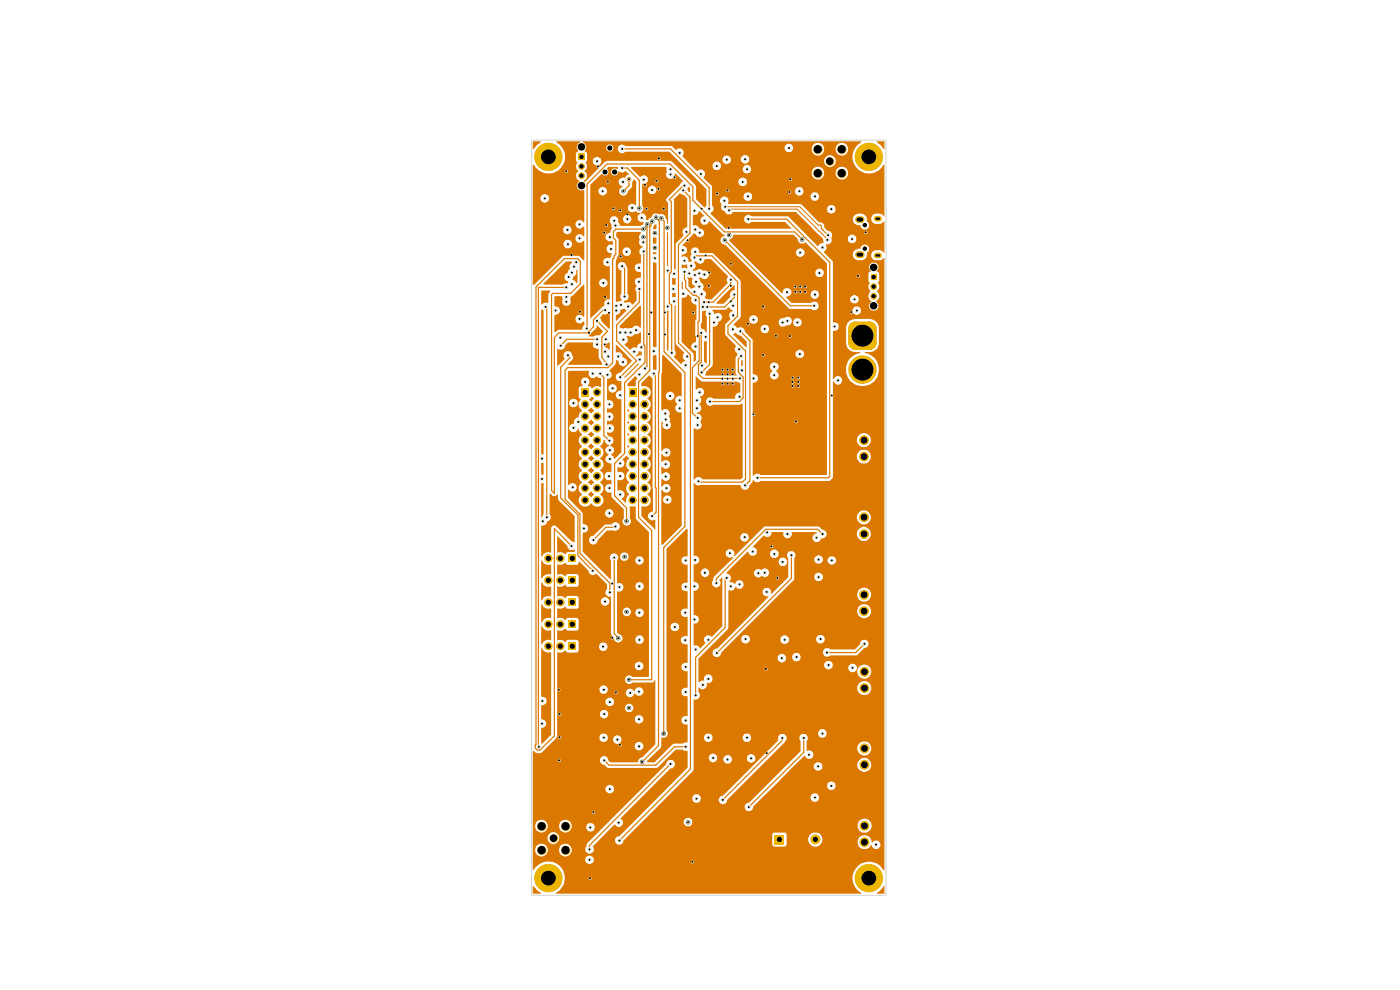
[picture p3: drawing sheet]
<svg xmlns="http://www.w3.org/2000/svg" width="297mm" height="210mm" viewBox="0 0 297 210" stroke-linecap="round" stroke-linejoin="round" font-family="sans-serif">
<path d="M112.8 29.7h75.2v160.2h-75.2z" fill="none" stroke="#d0d2cd" stroke-width=".21"/>
<g fill="#da7800">
<path d="M113 188h.3a2.94 2.94 0 0 0 1.4 1.4v.2h-1.6z"/>
<path d="M123.6 30h59.1v.2a3.5 3.5 0 0 0-.7 5.6 3.5 3.5 0 0 0 5.5-.9l.1 11-.7-.5h-1.2a1.09 1.09 0 0 0-.9 1 1.09 1.09 0 0 0 .9 1.1h1.1l.8-.5v6.6l-.8-.5h-1.1l-.5 .2a1.17 1.17 0 0 0-.3 1.4l.6 .5h1.3l.8-.5v130l-.1-.1a3.5 3.5 0 0 0-5.6-.8 3.5 3.5 0 0 0 .8 5.6v.2h-64.8v-.2a3.8 3.8 0 0 0 1.9-3.6 3.4 3.4 0 0 0-.8-1.9 3.5 3.5 0 0 0-5.8 .7l-.2-.1v-2.1h11.1l.1 .4 .8 .5a1.01 1.01 0 0 0 1-1.1 .95 .95 0 0 0-1-.7 .95 .95 0 0 0-.9 .9h-11.1v-2.1h.5v.4a1.38 1.38 0 0 0 1.6 1 1.38 1.38 0 0 0 1.1-1.4h2.4v.4a1.38 1.38 0 0 0 1.6 1 1.38 1.38 0 0 0 1.1-1.5h2.8l.1 .4 .8 .5 .9-.5a.67 .67 0 0 0-.2-.9v-.2l4.6-4.6 1 .5a.99 .99 0 0 0 .9-.8 .99 .99 0 0 0-.5-1l10.5-10.6h.4a.95 .95 0 0 0 .6-.9 .95 .95 0 0 0-.6-.9l-1 .2-.2 .3v.4l-16.9 16.8v.6l-.4 .7h-2.8a1.36 1.36 0 0 0-1.4-1.3 1.36 1.36 0 0 0-1.3 1.4h-2.4v-.3a1.33 1.33 0 0 0-1.5-1 1.33 1.33 0 0 0-1.2 1.3h-.5v-2.6h3.2v.4a1.25 1.25 0 0 0 1.2 1 1.25 1.25 0 0 0 1.2-1l-.1-.8a1.22 1.22 0 0 0-2.1-.3l-.2 .7h-3.2v-2.5h.5a1.36 1.36 0 0 0 1.4 1.4 1.36 1.36 0 0 0 1.3-1.4h2.4v.4a1.34 1.34 0 0 0 1.4 1 1.34 1.34 0 0 0 1.2-1.1h3.2l.2 .7 .4 .2 .9-.2a.99 .99 0 0 0-.2-1.5 .97 .97 0 0 0-1.3 .8h-3.2l.1-.2a1.36 1.36 0 0 0-1.2-1.4 1.36 1.36 0 0 0-1.5 1.3h-2.4v-.3a1.33 1.33 0 0 0-1.5-1 1.33 1.33 0 0 0-1.2 1.3h-.5v-7.8h15.4v.2a.97 .97 0 0 0 1.6 .5 .95 .95 0 0 0 .1-1.1 .95 .95 0 0 0-.9-.5l-.6 .4-.2 .5h-15.4v-8l.2-.1 .7 .5h.8l1.5-1.5h18.4a.93 .93 0 0 0 1.3 .9 .93 .93 0 0 0 .3-1.6 .93 .93 0 0 0-1.5 .3l-.1 .4h-18.4l1.8-1.8h9.2a.9 .9 0 0 0 .7 .8 .9 .9 0 0 0 1-.4h1.1l.3 .7 .8 .2 .5-.2 .2-.4v-.7a.94 .94 0 0 0-1.3-.4l-.5 .8h-1.1v-.6l-.2-.5-.3-.2-1 .2-.2 .7h-9.2l.2-.2v-3.7h16.4l.1 .4 .8 .5a1.01 1.01 0 0 0 1-1.1 .95 .95 0 0 0-1-.7 .95 .95 0 0 0-.9 .9h-16.4v-1.1h9.1v.1a1.09 1.09 0 0 0 1 .8l.5-.3 .2-.5-.2-.8-.4-.2-.7 .1-.4 .8h-9.1v-1.3h14.4l.2 .7 .4 .1h.7a.92 .92 0 0 0 .4-1.1 .92 .92 0 0 0-1-.6l-.5 .2-.2 .7h-14.4v-1.3h10.2a.91 .91 0 0 0 1.3 .8 .91 .91 0 0 0 .4-1.4 .91 .91 0 0 0-1.5 0l-.2 .6h-10.2v-2.6h9l.2 .7 .4 .2h.6l.2-.2h4.2l.2 .7 .6 .2a1.04 1.04 0 0 0 1-.8h.2v.1a.94 .94 0 0 0 1.4 .2 .94 .94 0 0 0-.1-1.5 .94 .94 0 0 0-1.4 .4l-.2 .3a.92 .92 0 0 0-1-.5 .92 .92 0 0 0-.7 .9h-4.2l.3-.5v-.4l-.2-.5-.5-.2-.8 .2-.2 .7h-9v-5h16.4l.1 .2a.91 .91 0 0 0 1.2 .6 .91 .91 0 0 0 .4-1.3 .91 .91 0 0 0-1.3-.2l-.2 .1-.2 .6h-16.4v-2.9l.2-.1a1.25 1.25 0 0 0 1.4-.3h.3l.3 .4h1.9l.5-.4v-.8h4.3v.2a.91 .91 0 0 0 1.1 .7 .91 .91 0 0 0 .7-1.1l-.3-.5-.9-.2-.4 .2-.2 .7h-4.3v-1.1l-.5-.4h-1.9l-.4 .5a1.72 1.72 0 0 0-1.8-.4l.1-2.1 .7 .1 1.1-.5 .3 .5h1.9l.5-.4v-1.9l-.5-.4h-1.9l-.4 .5-1-.5h-.8v-2l.2-.1a1.25 1.25 0 0 0 1.4-.3h.3l.2 .4h2.2l.3-.3v-1.2h4.6l.1 .3a1.03 1.03 0 0 0 .9 .6 1 1 0 0 0 .9-1.1l-.2-.3-.6-.4a.98 .98 0 0 0-1.1 .9h-4.6v-.8l-.5-.4h-1.9l-.4 .5-.7-.4h-1.1v-2l.2-.1a1.25 1.25 0 0 0 1.4-.4h.3l.2 .5h2.2l.3-.4v-1.9l-.5-.4h-1.9l-.4 .5-.3-.2a1.6 1.6 0 0 0-1.4-.2l-.1-2.1 .2-.1a1.25 1.25 0 0 0 1.4-.3h.3l.2 .4h2.2l.4-.7 2 2 .2 .7 .5 .2 1-.2 2.2 2.2v1l-.2 .1a1.06 1.06 0 0 0 1 1.6v7.8l.7 .8v.4a1.03 1.03 0 0 0 .9 .6l.5-.2 .3-.4h2.8l.2 .7 1 .2a.95 .95 0 0 0 .6-.9 .95 .95 0 0 0-.6-.9l-.8 .1-.4 .6v.2h-2.8a.94 .94 0 0 0-.8-1.2l-.3-.3v-4.4h1.2l.2 .7 .5 .2 .8-.2 .3-.5h.9a.9 .9 0 0 0 1.4 .7 .9 .9 0 0 0-.2-1.6l-1 .2-.2 .7h-.9l-.3-.9-.5-.2-.8 .2-.2 .7h-1.2v-4.3h.8a1 1 0 0 0 .5-1.1h2.6l.2 .7 .6 .2a.92 .92 0 0 0 .9-1.2 .92 .92 0 0 0-1.5-.4l-.2 .7h-2.6l-.5-.7h-.8v-4.8l.2-.5v-.3h.5l.2 .7 .4 .2 2.6-.1 .2 .6 .6 .3a.92 .92 0 0 0 1-.7 .92 .92 0 0 0-.6-1.1l-1 .2-.2 .7h-2l.3-.1 .2-.5v-.4a.9 .9 0 0 0-1-.7 .9 .9 0 0 0-.7 .9h-.5l-.2-.5-.5-.3-.8 .3-.2 .5v.3l.2 .5v4h-.1l-5.9-5.9v-2.4h1.4v.2l.4 .6 .8 .1 .4-.4 .1-.5 2.1-2.1 1.7 .1a1.01 1.01 0 0 0 1-1.1 .9 .9 0 0 0-.8-.7 .9 .9 0 0 0-.9 .5h-1.4l-2.6 2.4-.6 .2-.2 .7h-1.4v-1.5l.2-.2h.3a.92 .92 0 0 0 .4-1.5l-.9-.3v-2.2h4.8v.2a1.02 1.02 0 0 0 1 .7l.5-.2 .2-.5a.94 .94 0 0 0-1.3-1l-.4 .8h-4.8l-3.1-3.2v-1.8l.1-.1 .2 .3 .8 .2 .5-.2 .2-.6-.2-.8-.3-.2a1.11 1.11 0 0 0-1.2 .5l-.1-.1v-24.1l.1-.1h4.4v.2a.9 .9 0 0 0 .5 1.3h.6l.6-.4 .4 .4 .4 .1v1.7l-.2 .1a1.5 1.5 0 0 0-1.7 .3l-.4-.4h-.4l-.1-.3a.93 .93 0 0 0-.2-1.6l-.8 .1a.93 .93 0 0 0-.1 1.5l-.1 .3h-.5l-.2 .3v1.9l.5 .6-.6 .8a1.16 1.16 0 0 0-.9-1 .95 .95 0 0 0-1.1 .7 .95 .95 0 0 0 .8 1.1 .95 .95 0 0 0 1.1-.7h.2l.1 .6 .5 .7v.2l-.5 .4-.1 1-.6 .1-.4 .5v.6a.93 .93 0 0 0-1 .8 .93 .93 0 0 0 .7 1.1 .93 .93 0 0 0 1.1-.8l.2 .1 .2 .7 .4 .3v.3a1.3 1.3 0 0 0 0 2.3v.2l-.1 .1a1.3 1.3 0 0 0 .1 2.2v.3l-.1 .1a1.32 1.32 0 0 0 .1 2.2v.2l-.1 .1a1.3 1.3 0 0 0 .1 2.2v.2l-.1 .1a1.32 1.32 0 0 0 .1 2.2v.3l-.1 .1a1.39 1.39 0 0 0 .4 2.3 1.48 1.48 0 0 0 1.6-.6h.2a1.49 1.49 0 0 0 1.8 .5 1.35 1.35 0 0 0 0-2.4v-.2a1.35 1.35 0 0 0 0-2.3v-.2a1.35 1.35 0 0 0 0-2.4v-.1a1.35 1.35 0 0 0 0-2.4v-.2a1.35 1.35 0 0 0 0-2.4l.5-.6 .3-.8h.2l.1 .3a1.06 1.06 0 0 0 .8 .8l-.1 .3a.86 .86 0 0 0-.7 .8 .86 .86 0 0 0 .7 .9l-.1 .1a.87 .87 0 0 0-.2 1.5l.5 .3h.4v1.9h-.2a.9 .9 0 0 0-1.2 .5 .9 .9 0 0 0 .6 1.2h.8v.8l-.9 .1a.95 .95 0 0 0-.5 .9 .95 .95 0 0 0 .6 .8h.8l.1 1 2.5 2.5v2l-.2 .3v.4l.2 .6 .5 .2 .8-.2 .3-.9-.3-.4-.1-2.5 .1-.1h1.1l.2 .1v2.6l2.8 2.8v30.5l-.2 .2h-3.3l-.9-.3a.99 .99 0 0 0-.5 1.6l.7 .2 .6-.3h4.3l.5-.5h.1v13.6l-2.8 2.8h-.2l-.4 .3-.3 .7-5.8-.1a1.19 1.19 0 0 1-.7-1l-.8-.2a.94 .94 0 0 0-.8 1 .94 .94 0 0 0 1 .8l.7 .7h10.5l3.9-3.9h1.6l.3 .3h.7v3.6l-14.5 14.5a.91 .91 0 0 0-.9 .7 .91 .91 0 0 0 .6 1.1l.9-.2 .2-.8 1.3-1.2h30.3v2.2l.5 .4 2.3-.1 .3-.3v-1.1h4.5v.2a1.49 1.49 0 0 0 1.4 1.3 1.49 1.49 0 0 0 1.5-1h7.6v.3a1.44 1.44 0 0 0 1.9 1.2l.4-.2 .5-.7 .3 .1v.3l.6 .5 .8-.1a.95 .95 0 0 0 .4-.9 .95 .95 0 0 0-.6-.8 1.01 1.01 0 0 0-1.1 .3l-.2 .1a1.5 1.5 0 0 0-1.9-1.5 1.31 1.31 0 0 0-1.1 1.4h-7.6h.1a1.52 1.52 0 0 0-1.2-2 1.52 1.52 0 0 0-1.8 1.5h-4.5v-1.1l-.3-.4h-2.5l-.3 .4h-30.3l2.6-2.6h8.9l.2 .5 .5 .4 36.2-.1v.2a1.35 1.35 0 0 0 1.1 1.2 1.53 1.53 0 0 0 1.9-1.7 1.57 1.57 0 0 0-1.7-1.2 1.47 1.47 0 0 0-1.3 1.5h-35.4l.2-.3a.93 .93 0 0 0-.5-1.4 .93 .93 0 0 0-1.2 .9h-8.9l3.3-3.2h18.6l.2 .7 1 .1 .4-.3 .2-.6 1.9-1.9h10.3v.1a.91 .91 0 0 0 1 .8 .91 .91 0 0 0 .7-1.1l-.2-.5-.9-.2-.5 .4-.1 .5h-10.3l2.6-2.5h11.1a.93 .93 0 0 0 1.5 .8 .93 .93 0 0 0-.1-1.6 .93 .93 0 0 0-1.4 .8h-11.1l4-4.1h4.3v.2a.94 .94 0 0 0 1.2 .6 .94 .94 0 0 0 .6-1.2h7.5v.3a1.5 1.5 0 0 0 2.3 1 1.5 1.5 0 0 0 0-2.5 1.5 1.5 0 0 0-2.3 1.1v.1h-7.5a.93 .93 0 0 0-1-.5 .93 .93 0 0 0-.8 .9h-4.3l2.4-2.3 .3 .5 .4 .2 .9-.2a.99 .99 0 0 0 0-1.4l-.5-.2-.7 .1v-.6h10.8a1.5 1.5 0 0 0 1.3 1.6 1.5 1.5 0 0 0 1.6-1.3 1.5 1.5 0 0 0-1.1-1.7 1.5 1.5 0 0 0-1.8 1.4h-10.8v-1.5l.3-.4v-.4l-.3-.5-.9-.2-.4 .2-.2 .5v.4l.2 .4v2.1l-10.9 11-.7 .2-.2 .7h-18.6l1.7-1.8h5.8l.2 .6 .4 .3 .8-.1 .3-.5h3.9l.2 .6 .5 .3 .8-.3 .3-.6 12.4-12.6a.94 .94 0 0 0-.7-1.4 .94 .94 0 0 0-.9 1.4l-11.8 11.7-.6 .2-.2 .7h-3.9l.1-.5-.6-.7-.8 .1-.4 .4v.4h-5.8l6-5.9 .1-2.7h3.2l.2 .7 .5 .2 .8-.2 .2-.4h1.3l.1 .2a.87 .87 0 0 0 1.1 .7 .87 .87 0 0 0 .6-1.1h3.2l.2 .5 .7 .4a.97 .97 0 0 0 1-.9 .93 .93 0 0 0-1-1 .93 .93 0 0 0-.9 1h-3.2l-.3-.6-.8-.1-.6 .5-.1 .4h-1.3v-.5l-.2-.5-.8-.2a1.05 1.05 0 0 0-.7 .9h-3.2v-4.3h2.2v.1a.89 .89 0 0 0 1.3 .7l.4-.4v-.4h6.5v.1a.91 .91 0 0 0 1 .8 .91 .91 0 0 0 .7-1.1l-.2-.5-.5-.2h15l.2 .7 .4 .2 .9-.2 .2-.5a1 1 0 0 0-.5-1.1l-.8 .1-.4 .6v.2h-15.4l-.4 .2-.2 .7h-6.5v-.4l-.2-.3-1-.2-.4 .4-.1 .5h-2.2v-8.2l.5 .1a.96 .96 0 0 0 .5-1.6v-.9l.7 .3 .8-.2h32.2v.2a1.5 1.5 0 0 0 1.8 1.2 1.5 1.5 0 0 0 1-1.9 1.48 1.48 0 0 0-1.6-1 1.48 1.48 0 0 0-1.2 1.5h-32.2l.2-.5v-.6h.6l.6-.5v-.8l-.4-.4h-.9a.89 .89 0 0 0-.4 1.2h-.5l-.5 .3-.2-.1v-3.5h26.6a.9 .9 0 0 0 .6 .8 .9 .9 0 0 0 1-.3h3.5l.1 .5 .6 .5 .8-.1 .4-.5 .1 .2a1.44 1.44 0 0 0 1.4 1.7 1.44 1.44 0 0 0 1.5-1.7 1.44 1.44 0 0 0-2-1.1l-.8 .6-.1 .3h-.1l-.2-.9-.5-.3-.7 .1-.4 .4-.1 .3h-3.5a.92 .92 0 0 0-.3-1.4 .92 .92 0 0 0-1.3 .9h-26.6v-1.5h16.7l.2 .5 .7 .4a.97 .97 0 0 0 1-.9l-.1-.2h1.4v.2a.91 .91 0 0 0 1.1 .7 .91 .91 0 0 0 .6-1.1l-.2-.5-.9-.2-.4 .2-.2 .7-1.4-.1a.92 .92 0 0 0-1-.6 .92 .92 0 0 0-.8 .9h-16.6l1.1-1.1h1.7l.1 .2a.67 .67 0 0 0 .6 .7 .91 .91 0 0 0 1.2-1h21.6l.2 .7 .4 .2h.6l.3-.3h5.7l1.5-1.5 .7-.3 .1-.2 .1-.8-.2-.3-1-.2a.95 .95 0 0 0-.5 1l-1.1 1.1h-5.4l-.2-.3h-.6l-.4 .3-.2 .6h-21.6l2.9-2.8h1.3a.94 .94 0 0 0 .9 .9 .94 .94 0 0 0 1-.8h6.4l.2 .5a.95 .95 0 0 0 1.1 .3 .95 .95 0 0 0 .6-.9h5.7l.2 .5 .5 .4h.5l.6-.5a.93 .93 0 0 0-.6-1.3 .93 .93 0 0 0-1.2 .9l-5.7-.1a.95 .95 0 0 0-1.1-.7 .95 .95 0 0 0-.8 .9h-6.4v-.3a.95 .95 0 0 0-1-.7 .95 .95 0 0 0-.9 .9h-1.3l5.9-6h20.1v.3a1.46 1.46 0 0 0 2.2 .9 1.46 1.46 0 0 0 0-2.4 1.46 1.46 0 0 0-2.2 1v.2h-20.1l3.5-3.4h16.6a1.31 1.31 0 0 0 1.1 1.4 1.48 1.48 0 0 0 1.8-1.2 1.48 1.48 0 0 0-1.3-1.7 1.48 1.48 0 0 0-1.6 1.5h-16.6l3.1-3.2 .1-.6h4.2l.1 .2a.9 .9 0 0 0 1.2 .6 .9 .9 0 0 0 .4-1.3 .9 .9 0 0 0-1.3-.1h-.2l-.2 .6h-4.2v-3.7h4.2l.1 .2a.67 .67 0 0 0 .6 .6 .97 .97 0 0 0 1.2-.6h.9l.1 .4 .8 .5a.93 .93 0 0 0 1-.9 .93 .93 0 0 0-.9-.9 .93 .93 0 0 0-1 .9h-.9v-.4a.91 .91 0 0 0-.9-.7 .91 .91 0 0 0-.9 .7l-.1 .2h-4.2v-.3l.2-.5-.2-.8-.4-.2-.9 .2-.2 .5v.6l.2 .2v4l-3.5 3.6-.1-.6-.4-.6-.8-.1-.3 .2-.3 .3v.8l.4 .4 .9 .2-11 11h-.3l-.5 .3-.2 .6h-1.7l5-5.1 .1-8.2 .7 .1 .5-.2 .3-.6 .5 .4 .8-.1a.95 .95 0 0 0 .5-.9 .95 .95 0 0 0-.7-.8l-.7 .1-.4 .7-.8-.5-.4 .1-.1-.2 .3-.4v-.6l-.2-.4-.7-.3h5.8v.2a.97 .97 0 0 0 1.6 .5l.2-.1 .7 .2 .5-.2 .3-.5-.3-.9-.5-.2-.9 .3a.96 .96 0 0 0-1.6 .7l-5.8-.1 2.3-2.3h8.8l.2 .7 1 .2 .3-.2 .3-.5-.1-.5a.88 .88 0 0 0-1-.6 .88 .88 0 0 0-.7 .9h-8.8l2.2-2.2 .7 .9h.6l.5-.4h2.9a.93 .93 0 0 0 1.1 .9 .93 .93 0 0 0 .7-1.2 .93 .93 0 0 0-1.3-.5l-.3 .2-.2 .6h-2.9l.1-.9-.8-.7 2.3-2.3 .5 .3h.6l.4-.4 .2-.6h2.3h.2l-.1 .4 .3 .6 .7 .3a.94 .94 0 0 0 .8-1.3h5.2l.2 .1-.1 .2a.91 .91 0 0 0-.8 .8 .91 .91 0 0 0 .6 1h.6l.4-.4 .2-.4h.4l.5-.2 .2-.7h6.5v.2a1.56 1.56 0 0 0 1.8 1.2 1.5 1.5 0 0 0 1.2-1.7 1.5 1.5 0 0 0-1.7-1.2 1.5 1.5 0 0 0-1.3 1.5h-6.5l-.2-.7-.7-.2-.7-.7h-11.6l-6.3 6.3h-.2v-.1a.92 .92 0 0 0-.6-1.4 .92 .92 0 0 0-1.1 1.1 .92 .92 0 0 0 1.4 .6l.1-.1 .1 .3-4.1 4-.1 .7a.9 .9 0 0 0-.2 1 .9 .9 0 0 0 1 .5l.5-.2 .2-.4 .1-.3-.2-.8 .5-.4v10.3l-2.2 2.2-.5-.2-.7 .1a.92 .92 0 0 0-.2 1.4v.2l-1 1-.8-.6h-.6v-4.6l.8-.2a.97 .97 0 0 0 .1-1.1 .97 .97 0 0 0-.9-.5v-5.2l.8-.2 .3-.6-.3-.8-.8-.3v-1.9h1.5l.2 .7 .5 .2 .8-.2 .3-.5-.3-.9-.5-.2-.8 .2-.2 .7h-1.5v-1.9l.4 .1 .5-.2 .2-.5-.2-.9-.5-.2h-.4v-3.9h9.9a.9 .9 0 0 0 .9 .9 .9 .9 0 0 0 .8-1.1l-.2-.5-1-.2-.4 .4-.1 .5h-9.9v-4.3h34.6a1.48 1.48 0 0 0 2 1.5 1.48 1.48 0 0 0 .5-2.5 1.48 1.48 0 0 0-2.4 .6l-.1 .4h-34.6v-7.3l.7 .6h9.2a.93 .93 0 0 0 1 .9 .93 .93 0 0 0 .9-.9l.7-.8v-.3l.7 .4h.6l.3-.3h14.6l.8-.7v-4.4h5.1v.2a1.5 1.5 0 0 0 2.3 1 1.5 1.5 0 0 0 0-2.5 1.5 1.5 0 0 0-2.3 1v.3h-5.1v-3.5h5.1a1.79 1.79 0 0 0 1.1 1.4 1.51 1.51 0 0 0 1.9-1.4 1.51 1.51 0 0 0-1.8-1.5l-.4 .1a1.35 1.35 0 0 0-.8 1.4h-5.1v-12.4l.2-.1 .2 .5 .8 .2 .5-.2 .2-.5-.2-.9-.5-.2-.8 .2-.2 .4-.2-.1v-1.9h2.8v.7a3.5 3.5 0 0 0 4 2.7 3.5 3.5 0 0 0 2.9-3.8 3.2 3.2 0 0 0-1.1-2.2l-1.2-.8-.6-.1v-.2a2.89 2.89 0 0 0 2.5-.7l.4-.8v-3.8a2.06 2.06 0 0 0-1.8-1.8l-3.4 .1a1.76 1.76 0 0 0-1.7 1.7v3.6l.2 .7 .9 .8 .6 .2h1.3v.2a3.4 3.4 0 0 0-3 3.5h-2.8v-8.2a.96 .96 0 0 0 1.2-.9 .96 .96 0 0 0-1.2-1v-2.4h4.1a.89 .89 0 0 0 1.1 .9l.7-.5v-.8l-.6-.5-.7 .1-.5 .8h-4.1v-2.4h3.6v.2a.92 .92 0 0 0 1.4 .6 .92 .92 0 0 0 .2-1.5l-.8-.2-.7 .5-.1 .4h-3.6v-2.7h7.5l.5 .9a1.65 1.65 0 0 0-.3 1.7l.5 .4-.3 .5a1.02 1.02 0 0 0 .2 1.4 1.02 1.02 0 0 0 1.4-.3 1.02 1.02 0 0 0-.4-1.4v-.2h.3a1.32 1.32 0 0 0-.1-2.1l.2-.1a1.04 1.04 0 0 0 0-1.7l.3-.4v-1.5l-.5-.4 .3-.5a1.05 1.05 0 0 0-.5-1.3 1.05 1.05 0 0 0-1.4 .4 1.05 1.05 0 0 0 .3 1.4l-.5 .3v1.8l.3 .2-.3 .9h-7.5v-5.3l-1.5-1.6h5.7l.2 .8 .3 .2 .5 .3h1.1a1.26 1.26 0 0 0 .9-1.6 .93 .93 0 0 0 .1-1.6 .93 .93 0 0 0-1.5 .7 1.45 1.45 0 0 0-1.6 1.2h-5.7l-.4-.4v-.2l.3-.1a1.02 1.02 0 0 0 .1-1.3l.6-.1 .5-.3 .1-.4v-.4h3.4l.1 .2a.67 .67 0 0 0 .6 .7 .93 .93 0 0 0 1.2-.8 .93 .93 0 0 0-.9-1.1 .93 .93 0 0 0-1 1h-3.4l.1-1a1.05 1.05 0 0 0-.9-.8l-.6-.5-.2-.2v-.5l-.3-.4-.8-.1-.6-.7h7.8v.3a1.42 1.42 0 0 0 1.6 1 .9 .9 0 0 0 1.4 .7 .9 .9 0 0 0 0-1.5 1.38 1.38 0 0 0-.6-1.5l-1.3-.2-.6 .3-.3 .3-.2 .6h-7.8l-2.1-2.1h4.4a.89 .89 0 0 0 1.2 .9 .89 .89 0 0 0 .4-1.5 .89 .89 0 0 0-1.5 .2l-.1 .4h-4.4l-1.2-1.1h-15.3v-1.1l-.2-.3-.5-.2h3.9v.2a.95 .95 0 0 0 1.1 .7 .95 .95 0 0 0 .8-.9h12.4v.2l.4 .6 .7 .1a.95 .95 0 0 0 .7-.9 .95 .95 0 0 0-.7-.9l-.7 .1-.4 .8h-12.4a.93 .93 0 0 0-.9-.9 .93 .93 0 0 0-1 .9h-4.3a.85 .85 0 0 0-.7 .7 .85 .85 0 0 0 .4 .9l-.2 .6 .1 .4 .4 .4 .4 .1 .2 .5 .3 .2h.6l.4-.2 .1-.3h13.5l5.8 5.7 .1 .9h-.5l-.5 .2-.1 .4h-.3l-6.3-6.3h-7.7l-.6-.3a.97 .97 0 0 0-1 .9l.1 .3a1.03 1.03 0 0 0 .9 .6l.6-.3h7.1l1.4 1.3-14 .1-3.2-3.3a.92 .92 0 0 0 .7-.7 .92 .92 0 0 0-.4-.9v-3h17.7a.93 .93 0 0 0 .6 .8 .93 .93 0 0 0 1-.3l.1-.7-.2-.5-.4-.2-.7 .1-.4 .8h-17.7v-1.1l-.9-.9h6.5a.93 .93 0 0 0 1.3 .8 .93 .93 0 0 0 .3-1.5 .93 .93 0 0 0-1.5 .3l-.1 .4h-6.5l-.8-.8a1.24 1.24 0 0 0-.2-1.7l-.7-.1-.5 .3-1.2-1.1h4.4l.1 .2a.67 .67 0 0 0 .6 .7l.9-.2h4.9l.2 .7 .4 .1h14v.4a1.33 1.33 0 0 0 1.5 1 1.33 1.33 0 0 0 1.1-1.4h2.5v.4a1.38 1.38 0 0 0 2.2 .7 1.38 1.38 0 0 0-.2-2.2 1.31 1.31 0 0 0-2 1.1h-2.5v-.3a1.33 1.33 0 0 0-1.4-1 1.33 1.33 0 0 0-1.2 1.3h-13.2l.3-.6v-.4l-.2-.5-.5-.2-.8 .2-.2 .7h-4.9l.1-.2a.93 .93 0 0 0-.5-1.4 .93 .93 0 0 0-1.2 .9h-4.4l-1.2-1.3h7.7v.1a.97 .97 0 0 0 .8 .8 .97 .97 0 0 0 1-.5v-.5h2.1a.97 .97 0 0 0 1.1 .9l.5-.2 .2-.4h15.9a1.4 1.4 0 0 0 1.4 1.4l.9-.6a1.26 1.26 0 0 0-.6-1.9 1.26 1.26 0 0 0-1.7 1.1h-15.9v-.1a.9 .9 0 0 0-.8-1.2 .9 .9 0 0 0-1 1h-2.1l-.2-.6-1-.2-.4 .4-.2 .5h-7.7l-.7-.7 .1-.3a.93 .93 0 0 0-.5-1.4h-.6l-.5 .3-.4-.4h23.6l.1 .5 .4 .4 1-.2 .2-.5h4v.4a1.33 1.33 0 0 0 1.5 1 1.33 1.33 0 0 0 1.1-1.4h2.5v.4a1.38 1.38 0 0 0 2.2 .8 1.38 1.38 0 0 0-.2-2.3 1.31 1.31 0 0 0-2 1.1h-2.5v-.3a1.32 1.32 0 0 0-1.2-1 1.32 1.32 0 0 0-1.3 .9l-.1 .4h-4v-.4a.9 .9 0 0 0-1-.7 .9 .9 0 0 0-.7 .9h-23.6l-.4-.4h-9.8a.91 .91 0 0 0-1.1-.3 .91 .91 0 0 0-.5 1l.2 .6 .5 .2 .9-.3h9.3l7.9 7.8v3.6l-.3 .4h-.2l-1.7-1.8-.1-2.9-5.1-5.1-.3-.1h-13.5l-.3 .2-4.3 4.3h-.1l-.1-.2a1.18 1.18 0 0 0 .1-2v-.2l.2-.1a1.49 1.49 0 0 0 0-1.7l.3-.2h1.2l.1 .2a.67 .67 0 0 0 .6 .7 .93 .93 0 0 0 1-.4 .93 .93 0 0 0 0-1.1 .99 .99 0 0 0-1-.2 .99 .99 0 0 0-.7 .8h-1.2v-1.7l-.5-.4 .4-.8h4.2a.76 .76 0 0 0 1 .9 .76 .76 0 0 0 .4-1.2 .76 .76 0 0 0-1.3 .1l-.1 .2h-4.2l-.1-.5z"/>
<path d="M187.5 187.9l.1 1.7h-1.6v-.2l1.2-1z"/>
<path d="M141.4 116.4l4.2-4.2h.2l.1 5.7-.7 .1a.92 .92 0 0 0-.3 1.5l.5 .3 .4-.1 .1 .2v3.6l-.7 .1a.94 .94 0 0 0-.6 1.2 .94 .94 0 0 0 1.2 .6l.1 3.7h-.8a.92 .92 0 0 0-.6 1.2 .92 .92 0 0 0 1.3 .5v4.2a.96 .96 0 0 0-1.1 .2 .96 .96 0 0 0-.1 1.1 1.46 1.46 0 0 0 1.3 .4l-.1 3.9a.9 .9 0 0 0-1.1 .4 .9 .9 0 0 0 .2 1.2l.5 .2 .4-.1 .1 .2v3.4a.98 .98 0 0 0-1.3 1.1 .67 .67 0 0 0 .6 .7h.7v4.2a1.19 1.19 0 0 0-1.2 .3 1.03 1.03 0 0 0 .5 1.5l.7 .1v3.7l-.9 .1-.1 .1-2.2 .1-3.8 3.9h-1.6l-.1-.2 3-2.9 .1-2.1h.8l.3-.2 .2-.5v-.4l-.2-.5v-21.9h.8a.93 .93 0 0 0 1.1 .9 .93 .93 0 0 0 .8-1.2 .93 .93 0 0 0-1.4-.5 .82 .82 0 0 0-.5 .8h-.8z"/>
<path d="M114.8 137.6h.3a1.45 1.45 0 0 0 1.7 .7l.1 17.6-1.8 1.8-.3-.1v-3.2a.93 .93 0 0 0 1-.5 .93 .93 0 0 0-.2-1.1l-.8-.3v-2.9a1 1 0 0 0 1.2-.9 1.04 1.04 0 0 0-1.2-1z"/>
<path d="M114.9 132.8l.2 .2a1.45 1.45 0 0 0 1.7 .7v2.1a1.45 1.45 0 0 0-1.8 .9l-.2-.1z"/>
<path d="M114.9 128.2l.2 .1a1 1 0 0 0 1 .8h.8v2a1.5 1.5 0 0 0-1.9 .9l-.2-.1z"/>
<path d="M114.8 123.6h.2a1.24 1.24 0 0 0 1.1 .9h.8v2a1.5 1.5 0 0 0-1.9 .8h-.2z"/>
<path d="M114.8 119h.3a1 1 0 0 0 1 .8h.8v2a1.97 1.97 0 0 0-2 .9z"/>
<path d="M116.7 104.7h.1a.95 .95 0 0 0 1.5 .2l.1 1.2 3.5 3.4v5.5l-.7-.1-3.3-3.4h-.6l-.4 .4v5.3a1.42 1.42 0 0 0-1.8 .6v.2h-.3v-6.5a1.06 1.06 0 0 0 1.3-.9 .89 .89 0 0 0 .7-.6 .89 .89 0 0 0-.2-.9z"/>
<path d="M118.2 113.8h.2l2 2v.4l.2 .3 .4 .2 .9-.1v.5h-1.4l-.7 .5a1.35 1.35 0 0 0-1.5-.3z"/>
<path d="M140.5 75.3h.2l3.9 3.9v4.8h-.8a.89 .89 0 0 0-.6 .7 .89 .89 0 0 0 .5 .9v.3a.87 .87 0 0 0-.5 .8 .87 .87 0 0 0 .6 .8h.8v24l-4.1 4.1h-.1l-.1-9.6h.3a.9 .9 0 0 0 1.3 .8 .9 .9 0 0 0 .3-1.5 .9 .9 0 0 0-1.5 .3l-.1 .4h-.3v-2l.2-.1 .6 .6h.5a.95 .95 0 0 0 .7-.9 .95 .95 0 0 0-.7-.9h-.5l-.6 .6-.2-.1v-1.6l1.1 .4 .5-.2 .3-.5-.3-.9-.5-.2h-.3l-.6 .4-.2-.1v-1.4h.2l.5 .3h.6a.95 .95 0 0 0 .6-.9 .95 .95 0 0 0-.6-.9h-.6l-.5 .4-.2-.1v-1.5h.2l.2 .3 .4 .2 .9-.2a.99 .99 0 0 0-.2-1.5 1.27 1.27 0 0 0-1.4 .5l-.1-6.2h.2l.1 .2a1 1 0 0 0 1 1.4l.7-.5v-.8a.45 .45 0 0 1-.1-.6v-.4l-.3-.4a.99 .99 0 0 0 0-1.2 .99 .99 0 0 0-1.2-.3l-.2 .2-.2-.1v-3h.9l.1 .3a1.03 1.03 0 0 0 .9 .6 1 1 0 0 0 .9-1.1l-.4-.5-.4-.2a.98 .98 0 0 0-1.1 .9h-.9v-4.8l.2-.2z"/>
<path d="M136.1 81.3l1.6-1.6 .7 .5 .1 28.2-.2 .2a.89 .89 0 0 0-.8 .6 .89 .89 0 0 0 .3 1l.5 .2 .7-.2v2.2l-2.9-2.9v-2l.1-.1a1.64 1.64 0 0 0 1.6-.4 1.48 1.48 0 0 0-.5-2.1v-.2a1.3 1.3 0 0 0 .8-1.2 1.3 1.3 0 0 0-.8-1.1v-.2a1.3 1.3 0 0 0 .8-1.2 1.3 1.3 0 0 0-.8-1.2v-.1a1.3 1.3 0 0 0 .8-1.2 1.3 1.3 0 0 0-.8-1.2v-.2a1.3 1.3 0 0 0 .8-1.2 1.3 1.3 0 0 0-.8-1.2v-.1a1.3 1.3 0 0 0 .8-1.2 1.3 1.3 0 0 0-.8-1.2v-.2a1.3 1.3 0 0 0 .8-1.2 1.3 1.3 0 0 0-.8-1.1v-.2a1.3 1.3 0 0 0 .8-1.2 1.3 1.3 0 0 0-.8-1.2v-.1a1.35 1.35 0 0 0 0-2.4v-.2a1.36 1.36 0 0 0 .6-1.8 1.36 1.36 0 0 0-1.8-.6z"/>
<path d="M114.8 102.5h.5v6.6l-.3 .6-.2-.1z"/>
<path d="M132.1 97.5l.7-.8 .7 .5a1.56 1.56 0 0 0-.4 2.1l.4 .4a1.56 1.56 0 0 0-.4 2.2l.4 .4a1.56 1.56 0 0 0-.4 2.1l.4 .4-.1 .2a1.27 1.27 0 0 0-.6 1.6l-.9-.7v-.2a.9 .9 0 0 0 .3-1.5 1.04 1.04 0 0 0-1.1-.1v-2.3a.92 .92 0 0 0 1.3-.8 .92 .92 0 0 0-1.3-.8v-1.1a.95 .95 0 0 0 1.4-.8z"/>
<path d="M124.7 104.8l.8-.6 .5 .5v.3l-.7 .5z"/>
<path d="M124.8 102.2l.7-.5 .5 .5v.2l-.7 .6-.5-.6z"/>
<path d="M147.6 79.9l.1-.1 1.3 1.1h7.4l.7 .4-.1 2a1.05 1.05 0 0 0-1.1 1.3h-4.6l-.3-.3h-.6l-.4 .2-.2 .8 .2 .6 .5 .2 .8-.2h5.7l.3-.3 .3 .1v15.6l-.5 .4h-8.1a.92 .92 0 0 0-.9-.5 .92 .92 0 0 0-.8 .6h-.1v-11l.6 .3 .8-.3 .2-.8-.3-.5a1 1 0 0 0 .3-1.1 1 1 0 0 0-1-.7l.1-.2 .6-.2 .3-.5a.74 .74 0 0 0-.5-.9v-.3h.2l.3-.5v-.4l-.3-.5a.98 .98 0 0 0 .8-.9 .98 .98 0 0 0-.5-1h-.6l-.6 .3z"/>
<path d="M147.1 45.6l.9-.2 .3-.6h.1l1 .9v.2h-.2a.95 .95 0 0 0-.6 .9 .95 .95 0 0 0 .6 .9l.7-.1 .5-.7h.1l2.9 2.9h.3l.1 .2a.92 .92 0 0 0-.9 .6 .92 .92 0 0 0 .3 1l.6 .3 13.7 13.6h4.6l.4 .3 .7-.1a.95 .95 0 0 0 .5-.9 .95 .95 0 0 0-.6-.8h-.6l-.4 .3h-4.2l-1.2-1.2 1-.6h4.3l.4 .7 .6 .2 .5-.2 .2-.9-.2-.5-.8-.2a1.02 1.02 0 0 0-.7 .9h-4.3l.1-.1a.9 .9 0 0 0-.7-1.3 .9 .9 0 0 0-1 1l-.2 .1-4.4-4.3h11.5l.2 .7 .4 .2 .9-.2a.99 .99 0 0 0-.2-1.5 .97 .97 0 0 0-1.3 .8h-11.5l-4.3-4.3h11.6l.2 .5 .7 .4a1.01 1.01 0 0 0 1-1.1l-.4-.5-.4-.2a.98 .98 0 0 0-1.1 .9h-11.6l-2.5-2.5 .1-.3a1.27 1.27 0 0 0 .8-1h12.7l.9 .9 .3 .8 .9 .1 .5-.2 4.5 4.5v44.8l-14.1 .1-.3-.3a1.18 1.18 0 0 0-1.2 .4l-.1-19.6a1.02 1.02 0 0 0 .9-.6 1.02 1.02 0 0 0-.2-1.1l-.7-.3v-1.5h3.6l.2 .5 .4 .4a1 1 0 0 0-.2 1.6l.6 .2a1 1 0 0 0 .9-1.1l-.5-.6v-.2a.89 .89 0 0 0 0-1.6 .89 .89 0 0 0-1.4 .8h-3.6v-2.7h9v.2a.92 .92 0 0 0 1.4 .6 .92 .92 0 0 0 .2-1.5l-.8-.2-.7 .5-.1 .4h-9v-3l-1.7-1.7-.2-.6h3.6v.1a.91 .91 0 0 0 1 .8 .91 .91 0 0 0 .8-1.1l-.3-.5-.9-.2-.4 .2-.2 .7h-3.6a1.04 1.04 0 0 0-1.4-.2l-.4-.5-.4-.1v-.2l1-1h2.3a.93 .93 0 0 0 .6 .8 .93 .93 0 0 0 1-.2h4.7l.2 .7 .4 .2 1.6-.3 .5-.6h.3l.1 .2a.67 .67 0 0 0 .6 .7 .9 .9 0 0 0 1.1-.8 .9 .9 0 0 0-.8-1 .9 .9 0 0 0-1 .9h-.3l.1-.5-.3-.5-.3-.2h-.6l-.3 .3-.7 .1a.76 .76 0 0 0-.6 .8h-4.7l.1-.1a.93 .93 0 0 0-.5-1.4 .93 .93 0 0 0-1.2 .9h-2.3l.5-.6v-7.8l-5.7-5.6-3-.1-.1-.5-.4-.6a.95 .95 0 0 0-1 .2 .95 .95 0 0 0-.3 1l.1 .2a1.1 1.1 0 0 0 .1 1.4l-.8 .1a.95 .95 0 0 0-1.2-1.1h-.2v-.4h.3a.96 .96 0 0 0 .6-1.6l-.7-.2v-.2l2.2-2.2 .1-.3 .5 .1a.91 .91 0 0 0 1.1 .7 .91 .91 0 0 0 .7-1.1l-.3-.5-.7-.2-.3-.5-.5-.2h-.6z"/>
<path d="M114.8 98.2h.5l-.1 2.6-.4-.2z"/>
<path d="M124.7 99.7l.8-.6 .5 .6v.2l-.7 .5z"/>
<path d="M124.7 97.2l.8-.6 .5 .5v.3l-.7 .5z"/>
<path d="M130.6 73.2h.2l3.3 3.3-2.5 2.6a.92 .92 0 0 0-1 1 .92 .92 0 0 0 1.2 .8v1.9a.98 .98 0 0 0-1.1 1 .98 .98 0 0 0 1.1 1v11.1l-1.5 1.5a.88 .88 0 0 0-.7-.9v-.1a.92 .92 0 0 0 .6-1 .92 .92 0 0 0-.7-.8v-.2a.91 .91 0 0 0 .6-1 .91 .91 0 0 0-.8-.8l-.5-.5v-.4a.97 .97 0 0 0 1.5-.8 .97 .97 0 0 0-1.5-.8v-.9l.6 .1 .5-.2 .2-.5-.2-.9-.5-.2h-.6v-.8h.6l.6-.3a.95 .95 0 0 0-.5-1.5h-.7v-2.5h.2l.1 .3a1.03 1.03 0 0 0 .9 .6 .96 .96 0 0 0 .6-1.6 .96 .96 0 0 0-1.6 .7h-.2v-2a.97 .97 0 0 0 .9-1.3l-.4-.5 1.3-1.3v-.8h.5a1 1 0 0 0 .7 1.1 1 1 0 0 0 1.2-.5 .93 .93 0 0 0-.9-1.2 1 1 0 0 0-.4-1 1 1 0 0 0-1.1-.1z"/>
<path d="M114.8 65.6h.3l.2 .3-.1 30.5h-.4z"/>
<path d="M124.7 94.7l.8-.6 .5 .5v.2l-.7 .5z"/>
<path d="M133.1 94.5l.2-.1 .2 .3-.2 .3-.2-.1z"/>
<path d="M124.7 92.1l.8-.6 .5 .5v.3l-.7 .5z"/>
<path d="M133.1 91.9h.2l.2 .2-.2 .4-.2-.1z"/>
<path d="M124.8 89.5l.7-.5 .5 .5v.2l-.7 .6-.5-.6z"/>
<path d="M133.1 89.4l.2-.1 .2 .3-.2 .3-.2-.1z"/>
<path d="M124.7 87l.8-.6 .5 .6v.2l-.7 .5z"/>
<path d="M133.1 86.9l.2-.1 .2 .2-.2 .4-.2-.1z"/>
<path d="M125 84.7l.2-.1 .3-.4 .5 .2v.3l-.5 .5h-.2z"/>
<path d="M133.1 81.4l1.6-1.6 .5 .4-.3 .5v1.1l-.2 .2h-1.4l-.2-.1z"/>
<path d="M132.5 79.9l2.8-2.8h.2v.2l-2.9 2.9z"/>
<path d="M151.1 65.8l2.9-.1 .7-.5 .4 .5 .3 .1v.2a.99 .99 0 0 0-.5 1.6v.1l-1.1 1.1v2.2l2.3 2.3-.2 1 .2 .5 .4 .1-.1 .5-.4 .4v3.4l.3 .2-.1 .3-6.6-.1 .2-.7 1.3-1.3 .1-.2v-8.1a1.04 1.04 0 0 0 1.2-1.1l.5-.2 .3-.5a.97 .97 0 0 0-.6-1 .97 .97 0 0 0-1 .1z"/>
<path d="M138.5 75.4l.5-.1 .3 .1-.1 3.1-.7-.1z"/>
<path d="M157.3 76.4l.3 .1v1.1l-.2 .1-.2-.1z"/>
<path d="M118.2 74a1.11 1.11 0 0 0 1.7-.8l.6-.6h5.3l-.1 .5 .2 .6 .7 .3h.4a3.4 3.4 0 0 0 .8 3l-.1 .4h-7.1l-.1-.2 1-1 .1-.5-.5-1-1-.2a.86 .86 0 0 0-.3 1.4l-.6 .9-.9 .8z"/>
<path d="M143.1 64.9l.2-.1v8.2l1.8 1.8a1.14 1.14 0 0 0 .2 1.6l.1 .1-.5 .3-.5 .5-1.5-1.6a.92 .92 0 0 0 .2-1.4z"/>
<path d="M149.4 72.5l.5-.1v4.7l-.5-.4z"/>
<path d="M144.6 63.2h.1a.97 .97 0 0 0 1.2-.7l.1-.1 .7 .8a1.06 1.06 0 0 0 1 1.5v3l-.2 .3v3.2l.2 .2v1.2a.92 .92 0 0 0-1 .5 .92 .92 0 0 0 .3 1.1l.7 .2v2l-.4 .3h-.1v-1.5l-.2-.4-2.4-2.2z"/>
<path d="M135.5 74.5l.6 .1v.8h-.5l-.5 .2h-.1v-.2a.82 .82 0 0 0 .5-.9z"/>
<path d="M141.5 66l.3-.1v8.4l-.2 .1-.1-.1z"/>
<path d="M132.9 71.4l.3-.2 .8 .2 .6-.5h.6l.7-.5 .1 2.3a1.19 1.19 0 0 0-1 1.1l-.5-.1-.9 .5-1.1-1v-.2a1.08 1.08 0 0 0 .5-1.5z"/>
<path d="M128.3 72.9h.4l.5-.3 .2 .1-.1 1.5-1-.6z"/>
<path d="M138.6 55.6l.7 .2-.1 17.9-.7-.1z"/>
<path d="M155.5 70.9l.2-.1a.41 .41 0 0 1 .4-.2 .41 .41 0 0 1 .4 .4l.6 .2 1.3 1.3v1.2h-.2z"/>
<path d="M126.6 69.1h.1l1.2 1.3-.7 .7h-.8l-.4 .3h-1l-.1-.2 1.7-1.7z"/>
<path d="M148.9 66.1l.2-.1 .6-.1 .1 .3a.82 .82 0 0 0 .1 1v3.3h-.2l-.3-.6-.7-.2v-1l.2-.4z"/>
<path d="M117.6 62.9l1.5-.1 .3 .6-.1 .9 .6 .6h.6a.86 .86 0 0 0 .4-1.4l.1-.1a.74 .74 0 0 1 .6-.7l2.2-2.3 .2 .1v6.6l-.3 .1-.4-.4-1 .2a.99 .99 0 0 0 .4 1.6h.6l.5-.4h.2v.7l-.4 .4-.1 .6h-5l-.6 .5h-.3v-3.6a1.03 1.03 0 0 0 1.2-1.1 1.11 1.11 0 0 0-1.2-.8z"/>
<path d="M131.5 69.1l4.2-4.2h.2l.1 4.5-.3 .1a.9 .9 0 0 0-1.5-.1v.2h-.7l-.3 .2-.3-.2-.8 .2-.6-.2z"/>
<path d="M127.3 67.3l.6-.7 .5 .1 .8-.5 .2 .1v3.4l-.2 .1-1.6-1.6z"/>
<path d="M131.7 65.6l.8-.2 .4 .5-2.2 2.2-.1-1.2 1-.6z"/>
<path d="M125.2 39.2l2.4-2.4a.8 .8 0 0 0 1.2 .3 .8 .8 0 0 0 .1-1.2l-.1-.3 .3-.2 2 .1v.4l-1-.2a.76 .76 0 0 0-.3 1.2 .76 .76 0 0 0 1.2 0l.1-.6 .6 .3h.5l.6-.3 .6 .7-.4 .2-.5 .6a.93 .93 0 0 0-1.3 .6 .93 .93 0 0 0 .9 1.1v.2a.93 .93 0 0 0-.8 1.1 .93 .93 0 0 0 1.1 .7 .93 .93 0 0 0 .8-.9l.8-.9 .1-1.1 .4-.6 .5 .4-.1 5.2a.93 .93 0 0 0-1.4-.3 .93 .93 0 0 0-.1 1.4 .93 .93 0 0 0 1.3 .1l.6 .3h.5l.1 .2-.6 .5v.8a1.27 1.27 0 0 0 1.3 .6l-.1 .4-.6 .3h-4.4l-.4-.7v-.7h1.1l.2 .7 .8 .2 .5-.2 .2-.5-.2-.9-.8-.2-.5 .2-.2 .7h-1.1l-.4-.5-.7-.1a.92 .92 0 0 0-.3 1.6l.2 .9-.4 .4v.5a.95 .95 0 0 0-1 1 .95 .95 0 0 0 1.2 .8h.1l.2 .2v.5l-.7 .1a.97 .97 0 0 0-.6 1.2 .97 .97 0 0 0 1.1 .7l-.4 1a.95 .95 0 0 0-1.2 .1 .95 .95 0 0 0-.1 1.2l.5 .4h.8v6.9a1.02 1.02 0 0 0-1.1 1.5l-.8 .4-2.1 2.2h-.2v-7.5h1.9l.2 .7 .6 .3a1.03 1.03 0 0 0 1-.6v-.7a.94 .94 0 0 0-1.4-.4l-.4 .7h-1.9v-19.4h1.7l.3 .5a.94 .94 0 0 0 1 .2 .94 .94 0 0 0 .6-.9 .94 .94 0 0 0-1-.8 .94 .94 0 0 0-.9 1h-1.7z"/>
<path d="M130.8 49.3l5-.1 .2 .3-.4 .5 .1 .7a1.03 1.03 0 0 0 .7 1.6 1.27 1.27 0 0 0-.6 1.6l.2 .2v1.7a1.1 1.1 0 0 0-1.3 1.3l.1 .2a1.01 1.01 0 0 0 1.1 .4l.1 1.1-.1 .1h-.6a.93 .93 0 0 0-.3 1.6v.2a.78 .78 0 0 0 0 1.2v1.9l-.7 .8h-.3v-.2a1.12 1.12 0 0 0-1.5-.1l-.3-.4 .9-.3a.99 .99 0 0 0 0-1.4v-5.4l-.5-1-.9-.2a.92 .92 0 0 0-.6 1 .92 .92 0 0 0 .7 .8l-.1 4.9a.93 .93 0 0 0 .2 1.3l-.1 .2h-.3l-.4 .3-.5-.1v-8.8l.6-1.1v-.7h.9l.4 .8 .8 .1a.95 .95 0 0 0 .6-.9 .95 .95 0 0 0-.6-.9h-.6a.95 .95 0 0 0-.6 .9h-.9v-2.7l-.5-.5z"/>
<path d="M114.8 61.6h2l-.5 .8v1.9l-.6-.1-.4 .1-.3 .3-.2-.1z"/>
<path d="M153.7 62.5l2-2h.2v1.1a1 1 0 0 0-1 1.4l-1.4 1.4h-1.5v-.1z"/>
<path d="M147.2 55.5h.5l.2 .2 .8 .3 .5-.3 .3-.8h1.3l3.6 3.7v.2a1.03 1.03 0 0 0-.1 1.3l-3.3 3.4h-1l-.5-.3v-.2a.84 .84 0 0 0 .3-.9 .84 .84 0 0 0-.7-.5 1.27 1.27 0 0 0 0-1.3l-.5-.4-.1-.5-.2-.3v-.2l.4-.1 .1 .2a.95 .95 0 0 0 1.2-.1 .95 .95 0 0 0 .2-1.2l-.4-.3h-.8l-.5-.3-1.3 .4-.3-.2a1.03 1.03 0 0 0 .3-1.6z"/>
<path d="M142.6 62.2h.7v.8h-.7z"/>
<path d="M144.6 59.9h.3v1.5h-.3z"/>
<path d="M145.8 58.8h.9l.3 .3a1.06 1.06 0 0 0 .5 1.6v.3l-.9 .3-.6-.6v-1.4l-.2-.2z"/>
<path d="M118 30h5.1v.2l-.4 .2-.4 .7 .4 1-.5 .4v1.5l.3 .5a1.07 1.07 0 0 0 .2 1.7v.2a1.22 1.22 0 0 0 .2 2l-.2 .2-.4 .7a1.02 1.02 0 0 0 .5 1 1.02 1.02 0 0 0 1.1 0v6.9a.95 .95 0 0 0-1.2-.5 .95 .95 0 0 0-.6 1.1l.2 .5 .6 .2 .5-.2 .4-.3 .2 .1v1.9l-.3 .1-.4-.4h-.6a.95 .95 0 0 0-.6 .9 .95 .95 0 0 0 .6 .9h.6l.5-.4h.2v4.1h-.3l-.8-.9h-3.4l-6.2 6.2-.3-.1v-8.6h6.5l.2 .5 .4 .4h.6l.6-.5v-.8l-.6-.5-.7 .1-.3 .2-.2 .6h-6.5v-3h6.5l.1 .6 .6 .3 .9-.3a.95 .95 0 0 0-.5-1.5l-.9 .2-.2 .7h-6.5v-6.7h1.6a.97 .97 0 0 0 1.1 .9 .96 .96 0 0 0 .5-1.6 .94 .94 0 0 0-1.6 .7h-1.6v-7l.2-.2 .1 .2a3.7 3.7 0 0 0 3 1.7 3.5 3.5 0 0 0 3.2-2 3.5 3.5 0 0 0-.5-3.7l-.3-.5-.7-.4z"/>
<path d="M142.6 59h.7v1.5l-.7-.1z"/>
<path d="M115.3 60.1l4.8-4.6h1.2v.3l-.5 .5 .1 .8a.84 .84 0 0 0-.5 .8 .92 .92 0 0 0-.6 1 .92 .92 0 0 0 .8 .8l-.1 .4h-.6l-.4 .3h-4.1z"/>
<path d="M122.3 57.2l.2 .1v2.6l-.2 .1a.74 .74 0 0 0-.8-.6l-.1-.2 .3-.5a.95 .95 0 0 0 .5-1.3z"/>
<path d="M142.9 42.2l1.3-1.2 .8 .3 .8 .8v6.1a1.06 1.06 0 0 0-1 .6 1.06 1.06 0 0 0 .2 1.2l-1.7 1.7v5.4l-.1 .1-.2-.1z"/>
<path d="M144.6 56.1h1.2v.9l-.3-.2-.9 .1z"/>
<path d="M141.5 49.3h.2l-.1 7.2-.1-.1z"/>
<path d="M138.5 53.5h.7l.1 .3-.2 .1h-.6z"/>
<path d="M138.6 50.3l.7 .2v1.1l-.2 .1h-.6z"/>
<path d="M138.8 47.8l.2-.2 .3 .1-.1 .9h-.7z"/>
<path d="M133.9 35.4h7.5l.1 .9a.97 .97 0 0 0 .3 1.6 .97 .97 0 0 0 1.4-.9l-.1-.1 .2-.2 1.6 1.7v.1l-.4 .2-.2 .5-3 3 .1 .5 .3 .3-.1 4.5-.1-.1v-.7l-.2-.3a1.12 1.12 0 0 0-.9-1l-.4 .1a1.72 1.72 0 0 0-1.5 0l-.2 .6-.5 .2a.45 .45 0 0 1-.8 .3 1.07 1.07 0 0 0-1-1.4l-.1-.1a.95 .95 0 0 0 .3-1.5v-3.3h1.2a.93 .93 0 0 0 1 .9 .93 .93 0 0 0 .9-1 .93 .93 0 0 0-1-.8l-.8 .5-.1 .4h-1.2l.1-1.4a.88 .88 0 0 0 1.1-1.1 .88 .88 0 0 0-1.5-.3h-.2l-1.8-1.9z"/>
<path d="M146 39.7l.1-.1 .3 .2v.9h-.3a.64 .64 0 0 1-.1-1z"/>
<path d="M113.1 30l1.6 .1v.1l-.9 .7-.5 .8-.3-.1z"/>
<path d="M186.1 30h1.5v1.7h-.1l-.6-.8-.9-.8z"/>
</g>
<g fill="none" stroke="#da7800" stroke-width=".25">
<path d="M132 35.8v-.2h1.1l2.5 2.7v5.9M132 31.6h10.2l8.3 8.2v4.5M133.4 38v1.4l-1.2 1.2M145.2 39.4h-.3l-2.9 2.9 .4 .5v14.9l-.4 .4v6.2l.5 .5v10M132 56.5l.5 .5v5.9M136.5 48.6h-5.9l-.5 .5v1.4l.5 .5v2.9l-.3 .4v.4l-.3 .2v22.1l-1.1 1h-8.5l-.5 .6v27.3l3.1 3.2v8.2l6.4 6.4v1.9M136.6 53.3v19.9l.2 .2v3.5l-4.3 4.3v15l-2.1 2.1v6.9l2.5 2.6v2.8M137.3 47.6l-.4 .4 .3 .3v29.5l-.4 .3M138.1 47.2h.1M138.1 47.2v.7l-.3 .2v30.5l-2.3 2.4v28.7l2.8 2.8v31.6l-4.9 .1M138.3 47l-.2 .2M139.2 46.1l.3 .5"/>
<path d="M139.5 46.6h.1M139.5 46.6l.4 .3v31.9l-.2 .2v79.2l-3.5 3.4M140.3 46.3l.6 .6v27.7l4.4 4.4v32.7l-4.5 4.5v39.4M144.9 40.4l1.5 1.4v7.6l-2.5 2.5v20.8l2.6 2.6v87.9l-15.1 15.1M145.2 57.7v1.6l.3 .3v1.4l1.6 1.7h.6l.6 .5v4.9l-.2 .2v2.7l.2 .1v5.4l-1.4 1.5v9.6l1.1 1M147.3 54.6l.4-.3h3.3l5.5 5.5v7.3l-2.1 2v1.7l3.8 3.6v27.2l-.7 .7h-9.2l-.1-.2M153.8 51l13.8 13.9h5.1M155 59.4v.9l-3.7 3.8h-1.9M158.7 46.5h8.2l9.1 9.1v45.5l-.2 .2h-15.1M170.2 50.8l-1.6-1.6h-14.9l-6.7-6.7v-2.9l-4.8-4.8h-13.4l-4.3 4.2v30.7M115.7 65.1l.3 .2v44.4M120.1 61h-5.9l.1 97.4"/>
<path d="M120.5 75.4l.4 .5-1.9 2v27.8l3.6 3.5v8.7l3.1 3.2-.1-.2M126.7 72h-6.5l-1.2 1.3M126.7 68.1l2.2 2.2-1.2 1.2v4.2l1 1.6M127.3 79.2l.8 .9v12.3l1.2 1.1M128.4 65.8h-.5l-2 2v1.5l-1.3 1.3h-6.1l-.9 1v33l-.6-.5v-41.6l.3-.3h3.8l2-2v-4.7l-.5-.6h-2.9l-6 6v97l-.2 .2v.6l.5 .4h.6l3-3v-44l3.6 3.7M135.6 61.3v2.8l-4.8 4.8v3.4l4.2 4.2-3.4 3.5M138.7 79.2l.3 .5v23.7l.2 .1v5.1l-.9 .8M148.8 70.6h.1M148.8 70.6v6.2l-.6 .6v1.9l.9 1h7.9M150.5 66.5v10.8l-1.7 1.7M155.8 62.5v.6l-2 2h-3.8M157.1 70.3l2 2v29.7l-1 1h.1v-.1"/>
<path d="M157.2 75.5l-.6 .6v2.8l1 1.1v4.4l-.7 .8h-6.3M130.3 118.3v16.1l.8 .9M130.6 111.7l-.2 .1h-1.9l-2.6 2.8M138.3 109.4v.1zM167.9 117.8v4.9l-15.8 15.8M174.5 113.3l-1.1-1h-10.9l-10.5 10.5v.9M131.1 135.3v.1M131.1 135.3l.3 .2M154.2 122.6l-.4 .3v10.2l-6.2 6.3v8.1M183.4 136.6l-1.9 1.8h-6.1M145.5 158.4h-2.4l-4 3.9h-9.9l-1-1M165.9 156.5v.6l-12.6 12.6"/>
<path d="M170.5 156.5v3.1l-11.7 11.6M142.2 162.1l-17.1 17.2v.9"/>
</g>
<path d="M153.8 43.9h15.9l3.9 3.9h.5l.1 .1v.6l1.5 1.4M154.7 44.6l.2-.2h14.2l5.3 5.2 1.1 1.3" fill="none" stroke="#da7800" stroke-width=".21"/>
<g fill="#ebb500">
<path d="M120.6 122.3h1.7v1.7h-1.7z"/>
<path d="M120.6 117.6h1.7v1.7h-1.7z"/>
<path d="M164.3 177.1h2.1v2h-2.1z"/>
<path d="M120.6 136.2h1.7v1.7h-1.7z"/>
<path d="M120.6 131.6h1.7v1.7h-1.7z"/>
<path d="M120.6 126.9h1.7v1.7h-1.7z"/>
<path d="M122.7 32.6h1.3v1.4h-1.3z"/>
<circle cx="116.3" cy="118.4" r=".89"/>
<circle cx="118.9" cy="118.4" r=".89"/>
<circle cx="118.9" cy="123.1" r=".89"/>
<circle cx="184.3" cy="186.3" r="3"/>
<circle cx="183.4" cy="175.2" r="1.06"/>
<circle cx="173" cy="178.1" r="1.06"/>
<circle cx="183.4" cy="178.6" r="1.06"/>
<circle cx="183.4" cy="162.2" r="1.06"/>
<circle cx="183.4" cy="158.8" r="1.06"/>
<circle cx="183.3" cy="129.6" r="1.06"/>
<circle cx="183.4" cy="142.5" r="1.06"/>
<circle cx="183.4" cy="146" r="1.06"/>
<circle cx="183.3" cy="126.2" r="1.06"/>
<circle cx="118.9" cy="132.4" r=".89"/>
<circle cx="116.3" cy="132.4" r=".89"/>
<circle cx="118.9" cy="137.1" r=".89"/>
<circle cx="116.3" cy="123.1" r=".89"/>
<circle cx="118.9" cy="127.8" r=".89"/>
<circle cx="116.3" cy="127.8" r=".89"/>
<circle cx="116.3" cy="137.1" r=".89"/>
<circle cx="116.3" cy="186.3" r="3"/>
<circle cx="123.4" cy="35.3" r=".72"/>
<circle cx="116.3" cy="33.3" r="3"/>
<circle cx="123.4" cy="37.3" r=".72"/>
</g>
<path d="M182.1 54h.6" fill="none" stroke="#ebb500" stroke-width="1.4"/>
<circle cx="183.5" cy="52.7" r=".47" fill="#ebb500"/>
<path d="M185.9 54.2h.6" fill="none" stroke="#ebb500" stroke-width="1.2"/>
<circle cx="183.5" cy="47.8" r=".47" fill="#ebb500"/>
<path d="M182.1 46.6h.6" fill="none" stroke="#ebb500" stroke-width="1.4"/>
<g fill="#ebb500">
<path d="M184.7 58.2h1.3v1.2h-1.3z"/>
<circle cx="185.3" cy="62.8" r=".72"/>
<circle cx="185.3" cy="60.8" r=".72"/>
</g>
<path d="M185.9 46.4h.6" fill="none" stroke="#ebb500" stroke-width="1.2"/>
<g fill="#ebb500">
<path d="M133.3 82.4h1.7v1.8h-1.7z"/>
<path d="M123.3 82.4h1.7v1.8h-1.7z"/>
<path d="M181.4 69.7h3.1v3h-3.1z"/>
<circle cx="184.3" cy="33.3" r="3"/>
<circle cx="136.7" cy="83.2" r=".89"/>
<circle cx="136.7" cy="85.8" r=".89"/>
<circle cx="136.7" cy="88.3" r=".89"/>
<circle cx="134.2" cy="88.3" r=".89"/>
<circle cx="134.2" cy="90.8" r=".89"/>
<circle cx="134.2" cy="85.8" r=".89"/>
<circle cx="136.7" cy="90.8" r=".89"/>
<circle cx="136.7" cy="95.9" r=".89"/>
<circle cx="134.2" cy="95.9" r=".89"/>
<circle cx="136.7" cy="93.4" r=".89"/>
<circle cx="134.2" cy="93.4" r=".89"/>
<circle cx="126.7" cy="85.8" r=".89"/>
<circle cx="126.7" cy="88.3" r=".89"/>
<circle cx="124.1" cy="90.8" r=".89"/>
<circle cx="126.7" cy="83.2" r=".89"/>
<circle cx="124.1" cy="88.3" r=".89"/>
<circle cx="124.1" cy="85.8" r=".89"/>
<circle cx="126.7" cy="90.8" r=".89"/>
<circle cx="136.7" cy="98.5" r=".89"/>
<circle cx="134.2" cy="98.5" r=".89"/>
<circle cx="134.2" cy="101" r=".89"/>
<circle cx="136.7" cy="103.5" r=".89"/>
<circle cx="136.7" cy="101" r=".89"/>
<circle cx="134.2" cy="103.5" r=".89"/>
<circle cx="134.2" cy="106.1" r=".89"/>
<circle cx="136.7" cy="106.1" r=".89"/>
<circle cx="124.1" cy="98.5" r=".89"/>
<circle cx="126.7" cy="95.9" r=".89"/>
<circle cx="124.1" cy="95.9" r=".89"/>
<circle cx="126.7" cy="93.4" r=".89"/>
<circle cx="124.1" cy="93.4" r=".89"/>
<circle cx="183.3" cy="113.3" r="1.06"/>
<circle cx="183" cy="78.4" r="3"/>
<circle cx="183.3" cy="109.7" r="1.06"/>
</g>
<path d="M181.4 69.7h3.1v3h-3.1z" fill="none" stroke="#ebb500" stroke-width="3"/>
<g fill="#ebb500">
<circle cx="183.3" cy="93.4" r="1.06"/>
<circle cx="183.3" cy="96.9" r="1.06"/>
<circle cx="124.1" cy="101" r=".89"/>
<circle cx="126.7" cy="98.5" r=".89"/>
<circle cx="126.7" cy="101" r=".89"/>
<circle cx="124.1" cy="106.1" r=".89"/>
<circle cx="124.1" cy="103.5" r=".89"/>
<circle cx="126.7" cy="103.5" r=".89"/>
<circle cx="126.7" cy="106.1" r=".89"/>
</g>
<g fill="none" stroke="#008785" stroke-width=".21">
<circle cx="132.2" cy="40.6" r=".38"/>
<circle cx="135.6" cy="44.2" r=".38"/>
<circle cx="136.5" cy="50.3" r=".38"/>
<circle cx="136.5" cy="48.6" r=".38"/>
<circle cx="137.3" cy="47.6" r=".38"/>
<circle cx="138.3" cy="47" r=".38"/>
<circle cx="138.9" cy="49.4" r=".38"/>
<circle cx="138.9" cy="52.6" r=".38"/>
<circle cx="139.2" cy="46.1" r=".38"/>
<circle cx="140.3" cy="46.3" r=".38"/>
<circle cx="141.6" cy="48.3" r=".38"/>
<circle cx="153.8" cy="51" r=".38"/>
<circle cx="154.7" cy="49.9" r=".38"/>
<circle cx="170.2" cy="50.8" r=".38"/>
<circle cx="132.5" cy="118.1" r=".38"/>
<circle cx="132.9" cy="110.6" r=".38"/>
<circle cx="131.1" cy="135.4" r=".38"/>
<circle cx="132.9" cy="129.8" r=".38"/>
<circle cx="133.4" cy="144.2" r=".38"/>
<circle cx="133.4" cy="150.2" r=".38"/>
<circle cx="140.8" cy="155.6" r=".38"/>
<circle cx="136.2" cy="161.6" r=".38"/>
<circle cx="146" cy="174.4" r=".38"/>
</g>
<circle cx="133.4" cy="38" r=".38" fill="none" stroke="#c19500" stroke-width=".21"/>
<g fill="none" stroke="#ececec" stroke-width=".21">
<path d="M120.1 36.2l.3 .2-.1 .2-.3-.2zM126.6 34.1l.3 .1-.1 .2-.3-.2zM126.8 35.2l.3 .1-.1 .2-.3-.2zM128.9 38.4l.3 .2-.1 .2-.3-.2zM131.9 35.5l.3 .2-.1 .2-.3-.2zM131.9 31.4l.3 .2-.1 .2-.3-.2zM132.1 38.5l.3 .2-.1 .1-.3-.1zM133.4 37.9l.3 .2-.1 .1-.3-.1zM136.5 38l.3 .1-.1 .2-.3-.2zM136.8 39.1l.3 .1-.1 .2-.3-.2zM139.2 38.2l.3 .2-.1 .2-.3-.2zM139.6 39.9l.4 .2-.2 .2-.3-.2z"/>
<path d="M139.7 33.5l.3 .2-.1 .1-.3-.1zM142.2 35.8l.3 .1-.1 .2-.3-.2zM142.2 36.9l.3 .1-.1 .2-.3-.2zM143 37.4l.3 .2-.1 .2-.3-.2zM144.1 32.3l.3 .2-.1 .2-.3-.2zM145.1 39.2l.4 .2-.2 .2-.3-.2zM148.6 36.8l.3 .2-.1 .1-.3-.1zM152 35.1l.3 .2-.1 .2-.3-.2zM154.1 33.7l.3 .2-.1 .2-.3-.2zM157.5 38.5l.3 .2-.1 .1-.3-.1zM158 33.6l.3 .2-.1 .2-.3-.2zM158.4 35.8l.3 .1-.1 .2-.3-.2z"/>
<path d="M167.3 31.3l.3 .2-.1 .1-.3-.1zM167.6 37.9l.3 .2-.1 .1-.3-.1zM115.5 41.9l.3 .2-.1 .2-.3-.2zM120.3 48.6l.3 .2-.1 .2-.3-.2zM120.4 51.7l.3 .2-.1 .1-.3-.1zM120.6 58.6l.3 .2-.1 .2-.3-.2zM121.2 54l.3 .1-.1 .2-.3-.2zM121.3 57.7l.3 .2-.1 .2-.3-.2zM121.7 56.4l.3 .2-.1 .2-.3-.2zM122.2 55.5l.3 .2-.1 .2-.3-.2zM122.9 47.4l.3 .2-.1 .2-.3-.2zM122.9 50.4l.3 .2-.1 .2-.3-.2z"/>
<path d="M127.8 40.4l.3 .2-.1 .2-.3-.2zM128 59.9l.3 .2-.1 .2-.4-.2zM128.1 49.2l.3 .2-.1 .2-.3-.2zM128.5 47.6l.4 .2-.1 .2-.4-.2zM128.8 55.5l.3 .2-.1 .2-.3-.2zM129.3 50.1l.3 .2-.1 .2-.3-.2zM129.6 52.7l.3 .2-.1 .2-.3-.2zM130.1 44.1l.3 .1-.1 .2-.3-.2zM130.2 46.7l.4 .2-.2 .2-.3-.2zM130.5 47.7l.3 .2-.1 .2-.3-.2zM131.5 44.5l.3 .2-.1 .1-.3-.1zM131.6 54.2l.3 .2-.1 .2-.3-.2z"/>
<path d="M131.9 56.3l.3 .2-.1 .2-.3-.2zM132.2 40.4l.3 .2-.1 .2-.3-.2zM132.9 53.3l.3 .2-.1 .2-.3-.2zM133 46.3l.3 .2-.1 .2-.3-.2zM133 45.3l.3 .2-.1 .2-.3-.2zM134.1 44l.3 .2-.1 .1-.4-.1zM135.5 56.7l.3 .2-.1 .1-.3-.1zM135.5 59.6l.3 .2-.1 .2-.3-.2zM135.6 44.1l.3 .1-.1 .2-.3-.2zM136.1 46.1l.3 .2-.1 .2-.3-.2zM136.4 51.2l.3 .2-.1 .2-.3-.2zM136.4 48.5l.3 .1-.1 .2-.3-.2z"/>
<path d="M136.4 50.1l.3 .2-.1 .2-.3-.2zM136.5 53.2l.3 .2-.1 .2-.3-.2zM137.1 44.1l.3 .2-.1 .2-.3-.2zM137.3 47.4l.3 .2-.1 .2-.3-.2zM138.3 46.8l.3 .2-.1 .2-.3-.2zM138.3 40.2l.3 .1-.1 .2-.3-.2zM138.9 54.6l.3 .2-.1 .2-.3-.2zM138.9 49.3l.3 .2-.1 .2-.3-.2zM138.9 52.4l.3 .2-.1 .2-.3-.2zM139.1 46l.3 .2-.1 .2-.3-.2zM140.2 46.2l.3 .2-.1 .1-.3-.1zM140.7 44.1l.4 .2-.2 .2-.3-.2z"/>
<path d="M141.5 48.2l.3 .2-.1 .2-.3-.2zM141.6 57.3l.3 .1-.1 .2-.3-.2zM142.9 57.9l.4 .2-.2 .2-.3-.2zM144.8 52.9l.3 .2-.1 .2-.3-.2zM144.9 40.2l.3 .2-.1 .2-.3-.2zM145.1 57.5l.4 .2-.2 .2-.3-.2zM145.1 55.1l.4 .2-.2 .2-.3-.2zM145.6 49l.3 .2-.1 .2-.3-.2zM145.8 50.8l.3 .2-.1 .2-.3-.2zM146.2 57.9l.3 .1-.1 .2-.4-.2zM146.6 56.2l.3 .2-.1 .2-.3-.2zM147.3 54.5l.3 .2-.1 .1-.3-.1z"/>
<path d="M147.3 44.6l.3 .1-.1 .2-.3-.2zM147.3 58.2l.4 .2-.2 .2-.3-.2zM147.4 53.3l.3 .2-.1 .2-.3-.2zM147.4 48.5l.3 .2-.1 .2-.3-.2zM147.6 59.6l.3 .2-.1 .2-.3-.2zM148.3 57.9l.3 .1-.1 .2-.3-.2zM148.4 49.2l.3 .2-.1 .2-.3-.2zM148.5 54.9l.3 .2-.1 .2-.3-.2zM148.8 44.1l.3 .2-.1 .2-.3-.2zM149.4 58.1l.3 .2-.1 .2-.3-.2zM149.4 46.7l.3 .2-.1 .2-.3-.2zM149.6 54l.3 .2-.1 .2-.3-.2z"/>
<path d="M150.4 57.7l.3 .2-.1 .2-.3-.2zM150.4 44.1l.3 .2-.1 .2-.3-.2zM152.1 40.9l.3 .2-.1 .2-.3-.2zM153.6 42.4l.3 .2-.1 .2-.3-.2zM153.7 50.8l.3 .2-.1 .2-.3-.2zM153.8 43.7l.3 .2-.1 .2-.3-.2zM154.3 40.2l.3 .2-.1 .2-.3-.2zM154.5 48.2l.4 .2-.2 .2-.3-.2zM154.6 49.7l.3 .2-.1 .2-.3-.2zM154.6 44.5l.3 .2-.1 .1-.3-.1zM155 55.8l.3 .2-.1 .2-.3-.2zM155 59.2l.3 .2-.1 .2-.3-.2z"/>
<path d="M158.6 41.5l.3 .2-.1 .2-.3-.2zM158.7 46.3l.3 .2-.1 .2-.3-.2zM167.4 40.6l.3 .2-.1 .2-.3-.2zM169.5 40.4l.3 .2-.1 .2-.3-.2zM169.7 53.4l.3 .2-.1 .2-.3-.2zM170.1 50.7l.3 .1-.1 .2-.3-.2zM172.8 41.5l.3 .2-.1 .2-.3-.2zM173.8 57.8l.3 .2-.1 .1-.3-.1zM174.4 52.3l.4 .2-.2 .2-.3-.2zM175.5 50.7l.3 .2-.1 .2-.4-.2zM175.6 49.7l.3 .2-.1 .2-.3-.2zM176.3 44.2l.3 .2-.1 .2-.3-.2z"/>
<path d="M180.7 50.6l.3 .2-.1 .1-.3-.1zM182 58.4l.3 .1-.1 .2-.3-.2zM183.6 49.1l.3 .2-.1 .2-.3-.2zM115.7 65l.3 .2-.1 .1-.3-.1zM117.8 65.7l.3 .2-.1 .2-.3-.2zM118.8 71.5l.3 .2-.1 .2-.3-.2zM118.9 73.2l.3 .2-.1 .2-.3-.2zM120.1 60.8l.3 .2-.1 .2-.3-.2zM120.1 62.8l.3 .2-.1 .2-.3-.2zM120.1 63.9l.3 .2-.1 .1-.3-.1zM120.4 75.2l.3 .2-.1 .2-.3-.2zM121.3 60.1l.3 .2-.1 .2-.3-.2z"/>
<path d="M122.9 67.5l.3 .2-.1 .2-.3-.2zM123 66l.3 .2-.1 .2-.3-.2zM124.4 69.5l.3 .2-.1 .2-.3-.2zM124.9 70.5l.3 .2-.1 .1-.3-.1zM125.7 79.1l.3 .2-.1 .2-.3-.2zM126.6 72.9l.3 .2-.1 .2-.3-.2zM126.6 71.8l.3 .2-.1 .2-.3-.2zM126.6 67.9l.3 .2-.1 .2-.3-.2zM127.3 79.1l.3 .2-.1 .2-.3-.2zM128.2 72.9l.3 .2-.1 .2-.3-.2zM128.3 74.4l.3 .2-.1 .2-.3-.2zM128.3 62.8l.3 .2-.1 .2-.3-.2z"/>
<path d="M128.3 65.6l.3 .2-.1 .2-.3-.2zM128.5 71.8l.3 .2-.1 .2-.3-.2zM128.6 77.2l.3 .1-.1 .2-.3-.2zM128.8 79.4l.3 .1-.1 .2-.3-.2zM129 75.5l.3 .1-.1 .2-.3-.2zM129 64.2l.3 .2-.1 .2-.3-.2zM129.1 66.2l.4 .2-.2 .2-.3-.2zM130.7 65.7l.3 .2-.1 .2-.3-.2zM130.7 64.7l.3 .2-.1 .2-.3-.2zM131.1 75.5l.3 .1-.1 .2-.3-.2zM131.5 70.4l.3 .2-.1 .2-.3-.2zM131.5 79.9l.3 .2-.1 .1-.3-.1z"/>
<path d="M131.7 64.5l.3 .2-.1 .2-.3-.2zM132.1 76.6l.3 .2-.1 .2-.3-.2zM132.2 71.9l.3 .2-.1 .2-.3-.2zM132.4 62.8l.4 .1-.2 .2-.3-.2zM132.6 70.4l.3 .2-.1 .2-.3-.2zM133.2 64.9l.3 .2-.1 .2-.3-.2zM133.7 70.4l.3 .2-.1 .2-.3-.2zM134.5 74.4l.3 .2-.1 .2-.3-.2zM134.9 69.9l.3 .2-.1 .1-.3-.1zM135.6 79.3l.3 .2-.1 .1-.3-.1zM135.6 61.2l.3 .1-.1 .2-.3-.2zM135.7 76.1l.3 .2-.1 .2-.3-.2z"/>
<path d="M136 73.5l.3 .2-.1 .2-.3-.2zM136.8 78l.3 .2-.1 .2-.3-.2zM137.6 70.7l.3 .2-.1 .2-.3-.2zM138.1 66.1l.3 .2-.1 .2-.3-.2zM138.6 74.4l.3 .1-.1 .2-.3-.2zM138.6 79.1l.3 .2-.1 .2-.3-.2zM141 66.1l.3 .2-.1 .2-.3-.2zM141 70.8l.3 .2-.1 .2-.3-.2zM141.6 64.9l.3 .2-.1 .2-.3-.2zM142.4 74.7l.3 .2-.1 .2-.3-.2zM142.8 61.2l.3 .1-.1 .2-.3-.2zM142.9 63.8l.4 .2-.2 .2-.3-.2z"/>
<path d="M144.9 62.2l.3 .2-.1 .1-.3-.1zM145.4 77.3l.3 .2-.1 .2-.3-.2zM145.7 75.5l.3 .1-.1 .2-.3-.2zM147 66.1l.3 .2-.1 .2-.3-.2zM147.3 61.7l.3 .2-.1 .2-.3-.2zM147.5 63.5l.3 .2-.1 .2-.3-.2zM147.5 73.3l.3 .2-.1 .2-.3-.2zM147.9 71.1l.4 .2-.2 .2-.3-.2zM148.3 60.6l.3 .2-.1 .2-.3-.2zM148.7 70.5l.3 .2-.1 .1-.3-.1zM148.8 62.3l.3 .1-.1 .2-.3-.2zM148.8 78.8l.3 .2-.1 .2-.3-.2z"/>
<path d="M148.9 77.4l.3 .2-.1 .2-.3-.2zM149 65l.4 .2-.2 .1-.3-.1zM149.3 63.9l.3 .2-.1 .2-.3-.2zM149.6 71.3l.3 .2-.1 .2-.3-.2zM150 65l.3 .2-.1 .1-.3-.1zM150.3 63.9l.3 .2-.1 .2-.3-.2zM150.3 60.5l.3 .2-.1 .2-.3-.2zM150.5 66.4l.3 .2-.1 .2-.3-.2zM151.4 68.3l.3 .2-.1 .1-.3-.1zM152.2 67.2l.3 .2-.1 .1-.3-.1zM153.2 78.3l.3 .1-.1 .2-.3-.2zM153.2 79.3l.3 .2-.1 .1-.3-.1z"/>
<path d="M154.3 79.3l.3 .2-.1 .1-.3-.1zM154.3 78.3l.3 .1-.1 .2-.3-.2zM155 63.8l.3 .2-.1 .2-.3-.2zM155 60.5l.3 .2-.1 .2-.3-.2zM155.4 78.3l.3 .1-.1 .2-.3-.2zM155.4 79.3l.3 .2-.1 .1-.3-.1zM155.4 69.7l.3 .2-.1 .2-.3-.2zM155.5 64.7l.3 .2-.1 .2-.3-.2zM155.5 66.7l.3 .2-.1 .2-.3-.2zM155.7 62.3l.3 .2-.1 .2-.3-.2zM156.7 73.9l.4 .2-.2 .2-.3-.2zM157 70.1l.3 .2-.1 .2-.3-.2z"/>
<path d="M157.2 75.4l.3 .2-.1 .2-.3-.2zM157.3 78.4l.3 .2-.1 .2-.3-.2zM158.6 68.5l.3 .2-.1 .2-.3-.2zM159.8 67.7l.3 .2-.1 .1-.3-.1zM161.8 75.1l.3 .2-.1 .2-.3-.2zM161.8 64.9l.3 .2-.1 .2-.3-.2zM162.2 69.6l.3 .2-.1 .2-.3-.2zM164.2 77.7l.3 .2-.1 .1-.3-.1zM164.2 79.4l.3 .2-.1 .2-.3-.2zM164.5 71.1l.3 .1-.1 .2-.3-.2zM166 68.3l.3 .2-.1 .1-.3-.1zM166.9 61.8l.3 .2-.1 .2-.3-.2z"/>
<path d="M167 67.9l.3 .2-.1 .2-.3-.2zM167.5 71.1l.3 .2-.1 .2-.3-.2zM168.1 79.9l.3 .2-.1 .2-.3-.2zM168.7 60.6l.3 .2-.1 .2-.3-.2zM168.7 61.7l.3 .2-.1 .2-.3-.2zM169.1 68.3l.3 .2-.1 .1-.3-.1zM169.3 79.9l.3 .2-.1 .2-.3-.2zM169.6 75l.3 .1-.1 .2-.3-.2zM169.7 61.7l.3 .2-.1 .2-.3-.2zM169.7 60.6l.3 .2-.1 .2-.3-.2zM170.7 60.6l.3 .2-.1 .2-.3-.2zM170.7 61.7l.3 .2-.1 .2-.3-.2z"/>
<path d="M172.7 64.7l.3 .2-.1 .2-.3-.2zM172.8 62.3l.3 .2-.1 .2-.3-.2zM177 69.1l.3 .2-.1 .2-.3-.2zM180.5 66.1l.3 .2-.1 .1-.3-.1zM181.2 63.4l.3 .1-.1 .2-.3-.2zM181.7 65.7l.3 .2-.1 .2-.3-.2zM114.9 97.1l.3 .2-.1 .2-.3-.2zM121.6 90.6l.3 .2-.1 .2-.3-.2zM121.6 85.4l.3 .2-.1 .1-.3-.1zM122.6 89.3l.3 .2-.1 .2-.3-.2zM124.1 80.9l.3 .2-.1 .2-.3-.2zM129.2 93.3l.3 .2-.1 .2-.3-.2z"/>
<path d="M129.2 88.2l.3 .2-.1 .2-.3-.2zM129.2 85.6l.3 .2-.1 .2-.3-.2zM129.3 97.2l.3 .2-.1 .2-.3-.2zM129.3 95.4l.3 .1-.1 .2-.3-.2zM129.3 90.7l.3 .2-.1 .2-.3-.2zM129.9 82.2l.3 .2-.1 .2-.3-.2zM131.5 98.2l.3 .1-.1 .2-.3-.2zM131.5 83.7l.3 .2-.1 .2-.3-.2zM141.1 87.6l.3 .2-.1 .1-.3-.1zM141.2 98.3l.3 .2-.1 .2-.3-.2zM141.2 88.8l.3 .2-.1 .2-.3-.2zM141.3 95.9l.3 .2-.1 .1-.3-.1z"/>
<path d="M141.4 90l.3 .2-.1 .2-.3-.2zM142.1 83.8l.3 .2-.1 .2-.3-.2zM144.1 86.5l.3 .2-.1 .1-.3-.1zM144.1 84.8l.3 .2-.1 .2-.3-.2zM147.8 84.8l.3 .2-.1 .2-.3-.2zM147.8 86.5l.3 .2-.1 .1-.3-.1zM147.9 88.5l.4 .2-.2 .2-.3-.2zM147.9 90l.4 .2-.2 .2-.3-.2zM148.4 83.1l.3 .2-.1 .2-.3-.2zM150.6 85l.3 .2-.1 .2-.3-.2zM153.2 81.2l.3 .2-.1 .2-.3-.2zM153.2 80.2l.3 .2-.1 .2-.3-.2z"/>
<path d="M154.3 80.2l.3 .2-.1 .2-.3-.2zM154.3 81.2l.3 .2-.1 .2-.3-.2zM155.4 81.2l.3 .2-.1 .2-.3-.2zM155.4 80.2l.3 .2-.1 .2-.3-.2zM156.8 84l.3 .2-.1 .2-.3-.2zM156.9 80.1l.3 .2-.1 .2-.3-.2zM159.8 80.1l.3 .2-.1 .2-.3-.2zM159.8 87.7l.3 .2-.1 .2-.3-.2zM168.1 80.9l.3 .2-.1 .2-.3-.2zM168.1 81.7l.3 .2-.1 .2-.3-.2zM168.8 89.3l.3 .2-.1 .1-.3-.1zM169.3 81.7l.3 .2-.1 .2-.3-.2z"/>
<path d="M169.3 80.9l.3 .2-.1 .2-.3-.2zM176.4 83.8l.3 .1-.1 .2-.3-.2zM177.7 80.5l.4 .2-.2 .2-.3-.2zM114.9 101.5l.3 .1-.1 .2-.3-.2zM115.1 110.4l.3 .2-.1 .2-.3-.2zM115.9 109.6l.3 .2-.1 .2-.3-.2zM121.2 115.7l.3 .2-.1 .2-.3-.2zM121.4 103.2l.4 .2-.2 .2-.3-.2zM123.8 112l.3 .1-.1 .2-.3-.2zM125.8 114.4l.4 .2-.2 .2-.3-.2zM129.1 100.9l.4 .1-.2 .2-.3-.2zM129.2 103.4l.3 .2-.1 .2-.3-.2z"/>
<path d="M129.2 108.7l.3 .2-.1 .2-.3-.2zM130.2 118.1l.4 .2-.2 .2-.3-.2zM130.5 111.5l.3 .2-.1 .2-.3-.2zM131.5 104.8l.3 .1-.1 .2-.3-.2zM131.5 100.9l.3 .1-.1 .2-.3-.2zM132.4 118l.4 .2-.2 .1-.3-.1zM132.9 110.4l.3 .2-.1 .2-.3-.2zM135.6 118.7l.3 .2-.1 .2-.3-.2zM138.3 109.3l.3 .2-.1 .2-.3-.2zM141.2 100.9l.3 .2-.1 .2-.3-.2zM141.3 103.4l.3 .2-.1 .2-.3-.2zM141.5 105.9l.3 .1-.1 .2-.3-.2z"/>
<path d="M145.4 118.7l.3 .2-.1 .2-.3-.2zM147.4 118.6l.3 .2-.1 .2-.3-.2zM148.1 102l.3 .2-.1 .1-.3-.1zM154.8 117.2l.3 .2-.1 .2-.3-.2zM157.9 113.8l.3 .2-.1 .2-.3-.2zM158 102.8l.3 .2-.1 .2-.3-.2zM159.6 116.9l.3 .2-.1 .1-.3-.1zM160.6 101.2l.4 .2-.2 .2-.3-.2zM162.7 112.8l.3 .2-.1 .2-.3-.2zM163.6 115.8l.3 .2-.1 .1-.3-.1zM164.2 117.4l.3 .2-.1 .1-.3-.1zM166 119.1l.3 .2-.1 .1-.3-.1z"/>
<path d="M167 113.1l.3 .2-.1 .2-.3-.2zM167.8 117.6l.3 .2-.1 .2-.3-.2zM173.2 113.9l.3 .2-.1 .2-.3-.2zM173.6 118.6l.3 .1-.1 .2-.3-.2zM174.4 113.1l.4 .2-.2 .2-.3-.2zM176.4 118.7l.3 .2-.1 .2-.3-.2zM125.7 120.9l.3 .2-.1 .2-.3-.2zM127.9 137l.3 .2-.1 .2-.3-.2zM128.3 127.4l.3 .2-.1 .2-.3-.2zM129.3 125.5l.3 .2-.1 .2-.3-.2zM129.8 123.6l.3 .2-.1 .2-.3-.2zM129.8 135.2l.3 .1-.1 .2-.3-.2z"/>
<path d="M131.1 135.2l.3 .2-.1 .2-.3-.2zM131.3 124.4l.4 .2-.2 .2-.3-.2zM132.9 129.6l.3 .2-.1 .2-.3-.2zM135.6 129.8l.3 .2-.1 .2-.3-.2zM135.6 135.6l.3 .2-.1 .2-.3-.2zM135.6 124.2l.3 .2-.1 .2-.3-.2zM143.1 132.9l.3 .2-.1 .1-.3-.1zM145.3 135.7l.3 .1-.1 .2-.3-.2zM145.3 129.8l.3 .2-.1 .2-.3-.2zM145.4 124.3l.3 .2-.1 .2-.3-.2zM147.3 131.3l.3 .1-.1 .2-.3-.2zM147.3 124.2l.3 .2-.1 .2-.3-.2z"/>
<path d="M147.5 137.6l.3 .2-.1 .2-.3-.2zM149.5 121.4l.3 .1-.1 .2-.3-.2zM150.2 135.6l.3 .2-.1 .2-.3-.2zM151.9 123.6l.3 .1-.1 .2-.3-.2zM152 138.4l.3 .2-.1 .1-.3-.1zM154.1 122.5l.3 .1-.1 .2-.3-.2zM155 124.2l.3 .2-.1 .2-.3-.2zM156.8 123.8l.3 .2-.1 .2-.3-.2zM158.1 135.4l.3 .2-.1 .2-.3-.2zM160.8 121.4l.3 .2-.1 .2-.3-.2zM162.2 121.4l.3 .1-.1 .2-.3-.2zM162.6 125.4l.3 .2-.1 .2-.3-.2z"/>
<path d="M164.9 122.5l.3 .1-.1 .2-.3-.2zM165.8 139.5l.3 .2-.1 .1-.3-.1zM166.4 135.6l.3 .2-.1 .2-.3-.2zM168.9 139.2l.3 .2-.1 .2-.3-.2zM173.6 122.3l.3 .2-.1 .2-.3-.2zM174 135.4l.3 .2-.1 .2-.3-.2zM175.4 138.3l.3 .2-.1 .2-.3-.2zM183.3 136.4l.3 .2-.1 .2-.3-.2zM114.2 158.3l.4 .2-.2 .1-.3-.1zM114.9 153.4l.3 .1-.1 .2-.3-.2zM115 148.5l.3 .2-.1 .2-.3-.2zM118.5 146.2l.3 .1-.1 .2-.3-.2z"/>
<path d="M118.6 151.3l.4 .2-.2 .2-.3-.2zM118.6 156.2l.4 .2-.2 .2-.3-.2zM128 156.3l.4 .2-.2 .2-.3-.2zM128 146.2l.4 .1-.2 .2-.3-.2zM128.1 151.3l.3 .2-.1 .2-.3-.2zM129.3 148.8l.3 .2-.1 .2-.3-.2zM130.6 146.8l.3 .1-.1 .2-.3-.2zM130.9 156.7l.3 .2-.1 .2-.3-.2zM131.4 157.8l.3 .2-.1 .2-.3-.2zM133.4 150.1l.3 .1-.1 .2-.3-.2zM133.4 144l.3 .2-.1 .2-.3-.2zM133.6 146.8l.3 .2-.1 .2-.3-.2z"/>
<path d="M135.5 158.2l.3 .2-.1 .2-.3-.2zM135.5 146.6l.3 .2-.1 .2-.3-.2zM135.5 152.4l.3 .2-.1 .2-.3-.2zM135.5 141.2l.3 .2-.1 .1-.3-.1zM140.7 155.5l.4 .2-.2 .1-.3-.1zM145.4 141.3l.3 .2-.1 .2-.3-.2zM145.4 152.7l.3 .2-.1 .2-.3-.2zM145.4 146.7l.3 .2-.1 .1-.3-.1zM145.4 158.3l.3 .2-.1 .1-.3-.1zM147.5 147.3l.3 .2-.1 .2-.3-.2zM149 145.1l.4 .2-.2 .2-.3-.2zM150.2 143.9l.3 .2-.1 .1-.3-.1z"/>
<path d="M150.2 156.3l.3 .2-.1 .2-.3-.2zM158.4 156.3l.3 .2-.1 .2-.3-.2zM162.4 141.8l.3 .1-.1 .2-.3-.2zM162.6 159.6l.3 .2-.1 .2-.3-.2zM165.9 156.4l.3 .2-.1 .2-.3-.2zM170.5 156.4l.3 .2-.1 .2-.4-.2zM171.6 160l.3 .1-.1 .2-.4-.2zM174.4 155.5l.4 .2-.2 .1-.3-.1zM175.7 140.9l.3 .2-.1 .2-.3-.2zM180.8 141.5l.3 .2-.1 .2-.3-.2zM118.6 161.1l.3 .2-.1 .2-.4-.2zM125.2 175.4l.3 .2-.1 .1-.3-.1z"/>
<path d="M125.8 172.2l.4 .1-.2 .2-.3-.2zM128.1 161.1l.3 .2-.1 .2-.3-.2zM129.3 167.2l.3 .2-.1 .2-.3-.2zM131.2 174.4l.3 .1-.1 .2-.3-.2zM131.3 178.2l.4 .2-.2 .1-.3-.1zM136.2 161.5l.3 .2-.1 .2-.3-.2zM142.2 161.9l.3 .2-.1 .2-.3-.2zM145.9 174.3l.3 .2-.1 .1-.3-.1zM147.7 169.3l.3 .2-.1 .1-.3-.1zM151.2 160.6l.4 .2-.2 .2-.3-.2zM153.3 169.5l.3 .2-.1 .2-.3-.2zM154.3 161l.3 .2-.1 .2-.3-.2z"/>
<path d="M158.8 171.1l.3 .1-.1 .2-.3-.2zM159.3 160.7l.3 .2-.1 .2-.3-.2zM172.8 169l.3 .2-.1 .2-.3-.2zM173.5 162.4l.3 .2-.1 .2-.3-.2zM176.3 166.6l.3 .2-.1 .1-.3-.1zM185.8 179l.3 .2-.1 .2-.3-.2zM125 180l.3 .2-.1 .2-.3-.2zM125 182.2l.3 .2-.1 .2-.3-.2zM125.1 186.1l.3 .2-.1 .2-.3-.2zM146.8 182.6l.4 .2-.2 .2-.3-.2z"/>
<circle cx="126.7" cy="34.2" r=".38"/>
<circle cx="132" cy="31.6" r=".38"/>
<circle cx="132" cy="35.6" r=".38"/>
<circle cx="132.2" cy="38.6" r=".38"/>
<circle cx="136.6" cy="38.1" r=".38"/>
<circle cx="142.2" cy="35.9" r=".38"/>
<circle cx="142.2" cy="37" r=".38"/>
<circle cx="144.2" cy="32.4" r=".38"/>
<circle cx="145.2" cy="39.4" r=".38"/>
<circle cx="148.7" cy="36.9" r=".38"/>
<circle cx="152.1" cy="35.2" r=".38"/>
<circle cx="154.2" cy="33.9" r=".38"/>
<circle cx="157.6" cy="38.6" r=".38"/>
<circle cx="158.1" cy="33.8" r=".38"/>
<circle cx="158.5" cy="35.9" r=".38"/>
<circle cx="167.4" cy="31.4" r=".38"/>
<circle cx="115.6" cy="42.1" r=".38"/>
<circle cx="120.4" cy="48.8" r=".38"/>
<circle cx="120.5" cy="51.8" r=".38"/>
<circle cx="120.6" cy="58.8" r=".38"/>
<circle cx="121.3" cy="57.8" r=".38"/>
<circle cx="121.7" cy="56.6" r=".38"/>
<circle cx="122.3" cy="55.6" r=".38"/>
<circle cx="122.9" cy="50.5" r=".38"/>
<circle cx="122.9" cy="47.6" r=".38"/>
<circle cx="127.8" cy="40.6" r=".38"/>
<circle cx="128.9" cy="55.6" r=".38"/>
<circle cx="129.4" cy="50.3" r=".38"/>
<circle cx="129.6" cy="52.8" r=".38"/>
<circle cx="130.3" cy="46.8" r=".38"/>
<circle cx="130.6" cy="47.8" r=".38"/>
<circle cx="132" cy="56.5" r=".38"/>
<circle cx="132.9" cy="53.4" r=".38"/>
<circle cx="133.1" cy="46.5" r=".38"/>
<circle cx="134.1" cy="44.1" r=".38"/>
<circle cx="135.5" cy="56.8" r=".38"/>
<circle cx="135.5" cy="59.8" r=".38"/>
<circle cx="136.1" cy="46.2" r=".38"/>
<circle cx="136.5" cy="51.4" r=".38"/>
<circle cx="136.6" cy="53.3" r=".38"/>
<circle cx="138.3" cy="40.3" r=".38"/>
<circle cx="138.9" cy="54.8" r=".38"/>
<circle cx="141.6" cy="57.4" r=".38"/>
<circle cx="143" cy="58.1" r=".38"/>
<circle cx="144.9" cy="53.1" r=".38"/>
<circle cx="144.9" cy="40.4" r=".38"/>
<circle cx="145.2" cy="55.3" r=".38"/>
<circle cx="145.2" cy="57.7" r=".38"/>
<circle cx="145.6" cy="49.2" r=".38"/>
<circle cx="146.2" cy="58" r=".38"/>
<circle cx="146.6" cy="56.4" r=".38"/>
<circle cx="147.3" cy="44.7" r=".38"/>
<circle cx="147.3" cy="54.6" r=".38"/>
<circle cx="147.4" cy="58.3" r=".38"/>
<circle cx="147.5" cy="53.4" r=".38"/>
<circle cx="147.5" cy="48.7" r=".38"/>
<circle cx="147.7" cy="59.8" r=".38"/>
<circle cx="148.3" cy="58" r=".38"/>
<circle cx="148.4" cy="49.4" r=".38"/>
<circle cx="148.6" cy="55" r=".38"/>
<circle cx="149.4" cy="46.8" r=".38"/>
<circle cx="149.4" cy="58.2" r=".38"/>
<circle cx="150.4" cy="44.3" r=".38"/>
<circle cx="153.7" cy="42.6" r=".38"/>
<circle cx="153.8" cy="43.9" r=".38"/>
<circle cx="154.7" cy="44.6" r=".38"/>
<circle cx="155" cy="59.3" r=".38"/>
<circle cx="158.7" cy="41.7" r=".38"/>
<circle cx="158.7" cy="46.5" r=".38"/>
<circle cx="169.6" cy="40.6" r=".38"/>
<circle cx="169.8" cy="53.6" r=".38"/>
<circle cx="172.9" cy="41.7" r=".38"/>
<circle cx="173.8" cy="57.9" r=".38"/>
<circle cx="174.5" cy="52.5" r=".38"/>
<circle cx="175.5" cy="50.9" r=".38"/>
<circle cx="175.7" cy="49.9" r=".38"/>
<circle cx="176.4" cy="44.4" r=".38"/>
<circle cx="180.8" cy="50.7" r=".38"/>
<circle cx="115.7" cy="65.1" r=".38"/>
<circle cx="117.9" cy="65.9" r=".38"/>
<circle cx="118.9" cy="71.6" r=".38"/>
<circle cx="119" cy="73.3" r=".38"/>
<circle cx="120.1" cy="63" r=".38"/>
<circle cx="120.1" cy="64" r=".38"/>
<circle cx="120.1" cy="61" r=".38"/>
<circle cx="120.5" cy="75.4" r=".38"/>
<circle cx="121.3" cy="60.3" r=".38"/>
<circle cx="122.9" cy="67.6" r=".38"/>
<circle cx="124.5" cy="69.7" r=".38"/>
<circle cx="125.7" cy="79.2" r=".38"/>
<circle cx="126.7" cy="72" r=".38"/>
<circle cx="126.7" cy="73.1" r=".38"/>
<circle cx="126.7" cy="68.1" r=".38"/>
<circle cx="127.3" cy="79.2" r=".38"/>
<circle cx="128" cy="60" r=".38"/>
<circle cx="128.4" cy="74.6" r=".38"/>
<circle cx="128.4" cy="65.8" r=".38"/>
<circle cx="128.5" cy="72" r=".38"/>
<circle cx="128.7" cy="77.3" r=".38"/>
<circle cx="128.9" cy="79.5" r=".38"/>
<circle cx="129" cy="75.6" r=".38"/>
<circle cx="129" cy="64.3" r=".38"/>
<circle cx="130.7" cy="64.9" r=".38"/>
<circle cx="130.7" cy="65.9" r=".38"/>
<circle cx="131.1" cy="75.6" r=".38"/>
<circle cx="131.6" cy="70.5" r=".38"/>
<circle cx="131.7" cy="64.7" r=".38"/>
<circle cx="132.2" cy="76.8" r=".38"/>
<circle cx="132.2" cy="72" r=".38"/>
<circle cx="132.5" cy="62.9" r=".38"/>
<circle cx="132.7" cy="70.5" r=".38"/>
<circle cx="133.3" cy="65" r=".38"/>
<circle cx="133.8" cy="70.5" r=".38"/>
<circle cx="134.5" cy="74.6" r=".38"/>
<circle cx="135" cy="70" r=".38"/>
<circle cx="135.6" cy="79.4" r=".38"/>
<circle cx="135.6" cy="61.3" r=".38"/>
<circle cx="135.7" cy="76.3" r=".38"/>
<circle cx="136.1" cy="73.7" r=".38"/>
<circle cx="136.8" cy="78.1" r=".38"/>
<circle cx="138.7" cy="74.5" r=".38"/>
<circle cx="138.7" cy="79.2" r=".38"/>
<circle cx="141.6" cy="65" r=".38"/>
<circle cx="142.5" cy="74.8" r=".38"/>
<circle cx="142.8" cy="61.3" r=".38"/>
<circle cx="143" cy="63.9" r=".38"/>
<circle cx="144.9" cy="62.3" r=".38"/>
<circle cx="145.5" cy="77.5" r=".38"/>
<circle cx="145.8" cy="75.6" r=".38"/>
<circle cx="147.3" cy="61.9" r=".38"/>
<circle cx="147.6" cy="63.7" r=".38"/>
<circle cx="147.6" cy="73.5" r=".38"/>
<circle cx="148.3" cy="60.8" r=".38"/>
<circle cx="148.8" cy="70.6" r=".38"/>
<circle cx="148.8" cy="79" r=".38"/>
<circle cx="148.8" cy="62.4" r=".38"/>
<circle cx="148.9" cy="77.6" r=".38"/>
<circle cx="149.1" cy="65.1" r=".38"/>
<circle cx="149.3" cy="64.1" r=".38"/>
<circle cx="149.7" cy="71.5" r=".38"/>
<circle cx="150" cy="65.1" r=".38"/>
<circle cx="150.5" cy="66.5" r=".38"/>
<circle cx="151.5" cy="68.4" r=".38"/>
<circle cx="152.2" cy="67.3" r=".38"/>
<circle cx="155.4" cy="69.8" r=".38"/>
<circle cx="155.5" cy="66.9" r=".38"/>
<circle cx="155.5" cy="64.9" r=".38"/>
<circle cx="155.8" cy="62.5" r=".38"/>
<circle cx="156.8" cy="74.1" r=".38"/>
<circle cx="157.1" cy="70.3" r=".38"/>
<circle cx="157.2" cy="75.5" r=".38"/>
<circle cx="157.4" cy="78.6" r=".38"/>
<circle cx="159.8" cy="67.8" r=".38"/>
<circle cx="162.2" cy="69.8" r=".38"/>
<circle cx="164.3" cy="79.6" r=".38"/>
<circle cx="164.3" cy="77.8" r=".38"/>
<circle cx="166" cy="68.4" r=".38"/>
<circle cx="167" cy="62" r=".38"/>
<circle cx="167" cy="68.1" r=".38"/>
<circle cx="169.2" cy="68.4" r=".38"/>
<circle cx="169.7" cy="75.1" r=".38"/>
<circle cx="172.7" cy="64.9" r=".38"/>
<circle cx="172.9" cy="62.5" r=".38"/>
<circle cx="177" cy="69.3" r=".38"/>
<circle cx="181.3" cy="63.5" r=".38"/>
<circle cx="181.8" cy="65.9" r=".38"/>
<circle cx="115" cy="97.3" r=".38"/>
<circle cx="121.7" cy="85.5" r=".38"/>
<circle cx="121.7" cy="90.8" r=".38"/>
<circle cx="122.7" cy="89.5" r=".38"/>
<circle cx="124.1" cy="81" r=".38"/>
<circle cx="129.3" cy="93.5" r=".38"/>
<circle cx="129.3" cy="85.8" r=".38"/>
<circle cx="129.3" cy="88.4" r=".38"/>
<circle cx="129.4" cy="95.5" r=".38"/>
<circle cx="129.4" cy="97.4" r=".38"/>
<circle cx="129.4" cy="90.8" r=".38"/>
<circle cx="130" cy="82.4" r=".38"/>
<circle cx="131.6" cy="83.8" r=".38"/>
<circle cx="131.6" cy="80" r=".38"/>
<circle cx="131.6" cy="98.3" r=".38"/>
<circle cx="141.1" cy="87.7" r=".38"/>
<circle cx="141.2" cy="98.5" r=".38"/>
<circle cx="141.2" cy="89" r=".38"/>
<circle cx="141.4" cy="96" r=".38"/>
<circle cx="141.5" cy="90.2" r=".38"/>
<circle cx="142.2" cy="84" r=".38"/>
<circle cx="144.2" cy="84.9" r=".38"/>
<circle cx="144.2" cy="86.6" r=".38"/>
<circle cx="147.8" cy="86.6" r=".38"/>
<circle cx="147.8" cy="84.9" r=".38"/>
<circle cx="148" cy="90.2" r=".38"/>
<circle cx="148" cy="88.6" r=".38"/>
<circle cx="148.4" cy="83.2" r=".38"/>
<circle cx="150.6" cy="85.2" r=".38"/>
<circle cx="156.9" cy="84.2" r=".38"/>
<circle cx="157" cy="80.3" r=".38"/>
<circle cx="159.8" cy="80.3" r=".38"/>
<circle cx="177.8" cy="80.7" r=".38"/>
<circle cx="115" cy="101.6" r=".38"/>
<circle cx="115.1" cy="110.6" r=".38"/>
<circle cx="116" cy="109.7" r=".38"/>
<circle cx="121.2" cy="115.8" r=".38"/>
<circle cx="121.5" cy="103.4" r=".38"/>
<circle cx="123.9" cy="112.1" r=".38"/>
<circle cx="125.9" cy="114.6" r=".38"/>
<circle cx="129.2" cy="101" r=".38"/>
<circle cx="129.3" cy="103.5" r=".38"/>
<circle cx="129.3" cy="108.9" r=".38"/>
<circle cx="130.3" cy="118.3" r=".38"/>
<circle cx="130.6" cy="111.7" r=".38"/>
<circle cx="131.6" cy="101" r=".38"/>
<circle cx="131.6" cy="104.9" r=".38"/>
<circle cx="135.6" cy="118.9" r=".38"/>
<circle cx="138.3" cy="109.5" r=".38"/>
<circle cx="141.2" cy="101.1" r=".38"/>
<circle cx="141.4" cy="103.5" r=".38"/>
<circle cx="141.6" cy="106" r=".38"/>
<circle cx="145.5" cy="118.9" r=".38"/>
<circle cx="147.5" cy="118.8" r=".38"/>
<circle cx="148.2" cy="102.1" r=".38"/>
<circle cx="154.9" cy="117.3" r=".38"/>
<circle cx="158" cy="114" r=".38"/>
<circle cx="158.1" cy="103" r=".38"/>
<circle cx="159.7" cy="117" r=".38"/>
<circle cx="160.7" cy="101.3" r=".38"/>
<circle cx="162.7" cy="112.9" r=".38"/>
<circle cx="164.3" cy="117.5" r=".38"/>
<circle cx="166" cy="119.2" r=".38"/>
<circle cx="167" cy="113.3" r=".38"/>
<circle cx="167.9" cy="117.8" r=".38"/>
<circle cx="173.2" cy="114" r=".38"/>
<circle cx="173.6" cy="118.7" r=".38"/>
<circle cx="174.5" cy="113.3" r=".38"/>
<circle cx="176.4" cy="118.9" r=".38"/>
<circle cx="125.7" cy="121.1" r=".38"/>
<circle cx="127.9" cy="137.2" r=".38"/>
<circle cx="128.4" cy="127.6" r=".38"/>
<circle cx="129.4" cy="125.6" r=".38"/>
<circle cx="131.4" cy="124.5" r=".38"/>
<circle cx="135.6" cy="135.7" r=".38"/>
<circle cx="135.6" cy="124.4" r=".38"/>
<circle cx="135.6" cy="130" r=".38"/>
<circle cx="143.2" cy="133" r=".38"/>
<circle cx="145.4" cy="135.8" r=".38"/>
<circle cx="145.4" cy="130" r=".38"/>
<circle cx="145.5" cy="124.5" r=".38"/>
<circle cx="147.3" cy="131.4" r=".38"/>
<circle cx="147.3" cy="124.4" r=".38"/>
<circle cx="147.6" cy="137.8" r=".38"/>
<circle cx="149.5" cy="121.5" r=".38"/>
<circle cx="150.3" cy="135.7" r=".38"/>
<circle cx="152" cy="123.7" r=".38"/>
<circle cx="152.1" cy="138.5" r=".38"/>
<circle cx="154.2" cy="122.6" r=".38"/>
<circle cx="155" cy="124.4" r=".38"/>
<circle cx="156.9" cy="123.9" r=".38"/>
<circle cx="158.2" cy="135.5" r=".38"/>
<circle cx="160.9" cy="121.6" r=".38"/>
<circle cx="162.2" cy="121.5" r=".38"/>
<circle cx="162.6" cy="125.6" r=".38"/>
<circle cx="165.9" cy="139.6" r=".38"/>
<circle cx="166.5" cy="135.7" r=".38"/>
<circle cx="169" cy="139.4" r=".38"/>
<circle cx="173.6" cy="122.4" r=".38"/>
<circle cx="174.1" cy="135.5" r=".38"/>
<circle cx="175.4" cy="138.4" r=".38"/>
<circle cx="183.4" cy="136.6" r=".38"/>
<circle cx="114.3" cy="158.4" r=".38"/>
<circle cx="115" cy="153.5" r=".38"/>
<circle cx="115.1" cy="148.7" r=".38"/>
<circle cx="128.1" cy="146.3" r=".38"/>
<circle cx="128.1" cy="156.5" r=".38"/>
<circle cx="128.2" cy="151.5" r=".38"/>
<circle cx="129.4" cy="148.9" r=".38"/>
<circle cx="131" cy="156.9" r=".38"/>
<circle cx="133.7" cy="147" r=".38"/>
<circle cx="135.5" cy="146.7" r=".38"/>
<circle cx="135.5" cy="152.6" r=".38"/>
<circle cx="135.5" cy="158.3" r=".38"/>
<circle cx="135.5" cy="141.3" r=".38"/>
<circle cx="145.5" cy="152.8" r=".38"/>
<circle cx="145.5" cy="141.5" r=".38"/>
<circle cx="145.5" cy="158.4" r=".38"/>
<circle cx="145.5" cy="146.8" r=".38"/>
<circle cx="147.6" cy="147.5" r=".38"/>
<circle cx="149.1" cy="145.3" r=".38"/>
<circle cx="150.3" cy="144" r=".38"/>
<circle cx="150.3" cy="156.5" r=".38"/>
<circle cx="158.5" cy="156.5" r=".38"/>
<circle cx="165.9" cy="156.5" r=".38"/>
<circle cx="170.5" cy="156.5" r=".38"/>
<circle cx="174.5" cy="155.6" r=".38"/>
<circle cx="175.8" cy="141.1" r=".38"/>
<circle cx="180.8" cy="141.6" r=".38"/>
<circle cx="125.2" cy="175.5" r=".38"/>
<circle cx="128.2" cy="161.3" r=".38"/>
<circle cx="129.4" cy="167.4" r=".38"/>
<circle cx="131.2" cy="174.5" r=".38"/>
<circle cx="131.4" cy="178.3" r=".38"/>
<circle cx="142.2" cy="162" r=".38"/>
<circle cx="147.7" cy="169.4" r=".38"/>
<circle cx="151.3" cy="160.8" r=".38"/>
<circle cx="153.3" cy="169.7" r=".38"/>
<circle cx="154.3" cy="161.1" r=".38"/>
<circle cx="158.8" cy="171.2" r=".38"/>
<circle cx="159.3" cy="160.9" r=".38"/>
<circle cx="171.6" cy="160.1" r=".38"/>
<circle cx="172.9" cy="169.2" r=".38"/>
<circle cx="173.6" cy="162.6" r=".38"/>
<circle cx="176.4" cy="166.7" r=".38"/>
<circle cx="185.8" cy="179.2" r=".38"/>
<circle cx="125" cy="182.4" r=".38"/>
<circle cx="125" cy="180.2" r=".38"/>
</g>
<g fill="#000">
<path d="M120 36.1l.4 .2-.2 .2-.3-.2zM126.6 34l.3 .2-.1 .2-.4-.2zM126.7 35.1l.3 .2-.1 .2-.3-.2zM128.8 38.3l.4 .2-.2 .2-.3-.2zM131.9 35.5l.3 .1-.1 .2-.3-.2zM131.9 31.4l.3 .2-.1 .2-.3-.2zM132.1 38.4l.3 .2-.1 .2-.3-.2zM133.3 37.8l.3 .2-.1 .2-.3-.2zM136.5 37.9l.3 .2-.1 .2-.3-.2zM136.7 39l.3 .2-.1 .2-.3-.2zM139.2 38.2l.3 .2-.1 .1-.3-.1zM139.7 33.4l.3 .2-.1 .2-.3-.2z"/>
<path d="M142.1 35.7l.4 .2-.2 .2-.3-.2zM142.1 36.8l.4 .2-.2 .2-.3-.2zM143 37.4l.3 .2-.1 .2-.3-.2zM144.1 32.2l.3 .2-.1 .2-.3-.2zM145.1 39.2l.3 .2-.1 .2-.3-.2zM148.6 36.7l.3 .2-.1 .2-.3-.2zM152 35l.3 .2-.1 .2-.4-.2zM154.1 33.7l.3 .2-.1 .2-.3-.2zM157.5 38.4l.3 .2-.1 .2-.3-.2zM158 33.6l.3 .2-.1 .2-.3-.2zM158.4 35.7l.3 .2-.1 .2-.3-.2zM167.3 31.2l.3 .2-.1 .2-.3-.2z"/>
<path d="M167.5 37.8l.4 .2-.2 .2-.3-.2zM115.5 41.9l.3 .2-.1 .2-.3-.2zM120.3 48.6l.3 .2-.1 .2-.3-.2zM120.4 51.6l.3 .2-.1 .2-.3-.2zM120.5 58.6l.4 .2-.1 .1-.4-.1zM121.1 53.9l.4 .2-.2 .2-.3-.2zM121.2 57.6l.3 .2-.1 .2-.3-.2zM121.6 56.4l.4 .2-.1 .1-.4-.1zM122.2 55.4l.3 .2-.1 .2-.4-.2zM122.8 47.4l.3 .2-.1 .2-.3-.2zM122.8 50.4l.3 .1-.1 .2-.3-.2zM127.7 40.4l.4 .2-.2 .1-.3-.1z"/>
<path d="M128.1 49.2l.3 .2-.1 .1-.3-.1zM128.5 47.6l.3 .2-.1 .1-.3-.1zM128.8 55.4l.3 .2-.1 .2-.3-.2zM129.3 50.1l.3 .2-.1 .2-.3-.2zM129.5 52.6l.3 .2-.1 .2-.3-.2zM130 44l.3 .2-.1 .2-.3-.2zM130.2 46.6l.3 .2-.1 .2-.3-.2zM130.5 47.6l.3 .2-.1 .2-.4-.2zM131.5 44.4l.3 .2-.1 .2-.3-.2zM131.6 54.2l.3 .2-.1 .1-.4-.1zM131.9 56.3l.3 .2-.1 .2-.3-.2zM132.1 40.4l.4 .2-.1 .1-.4-.1z"/>
<path d="M132.8 53.2l.3 .2-.1 .2-.3-.2zM133 46.3l.3 .2-.1 .2-.3-.2zM133 45.3l.3 .2-.1 .2-.3-.2zM134 43.9l.3 .2-.1 .2-.3-.2zM135.4 56.6l.4 .2-.1 .2-.4-.2zM135.4 59.6l.4 .2-.1 .2-.4-.2zM135.5 44l.3 .2-.1 .2-.3-.2zM136 46l.4 .2-.2 .2-.3-.2zM136.4 51.2l.3 .2-.1 .2-.3-.2zM136.4 48.4l.3 .2-.1 .2-.3-.2zM136.4 50.1l.3 .2-.1 .2-.3-.2zM136.5 53.2l.3 .1-.1 .2-.3-.2z"/>
<path d="M137.1 44.1l.3 .2-.1 .2-.4-.2zM137.2 47.4l.3 .2-.1 .2-.3-.2zM138.2 46.8l.4 .2-.2 .2-.3-.2zM138.2 40.1l.4 .2-.2 .2-.3-.2zM138.8 54.6l.3 .2-.1 .2-.3-.2zM138.8 49.3l.3 .1-.1 .2-.3-.2zM138.8 52.4l.3 .2-.1 .2-.3-.2zM139.1 46l.3 .1-.1 .2-.3-.2zM139.6 39.9l.3 .1-.1 .2-.3-.2zM140.2 46.1l.3 .2-.1 .2-.3-.2zM140.7 44.1l.3 .2-.1 .2-.3-.2zM141.5 48.2l.3 .1-.1 .2-.3-.2z"/>
<path d="M141.5 57.2l.4 .2-.2 .2-.3-.2zM142.9 57.9l.3 .2-.1 .2-.3-.2zM144.8 52.9l.3 .2-.1 .2-.3-.2zM144.8 40.2l.4 .2-.1 .2-.4-.2zM145.1 57.5l.3 .2-.1 .1-.3-.1zM145.1 55.1l.3 .2-.1 .2-.3-.2zM145.5 49l.3 .2-.1 .2-.3-.2zM145.8 50.8l.3 .2-.1 .2-.3-.2zM146.1 57.8l.3 .2-.1 .2-.3-.2zM146.5 56.2l.4 .2-.2 .2-.3-.2zM147.2 54.4l.3 .2-.1 .2-.3-.2zM147.2 44.5l.3 .2-.1 .2-.3-.2z"/>
<path d="M147.3 58.1l.3 .2-.1 .2-.3-.2zM147.4 53.2l.3 .2-.1 .2-.3-.2zM147.4 48.5l.3 .2-.1 .2-.3-.2zM147.6 59.6l.3 .2-.1 .2-.4-.2zM148.2 57.8l.3 .2-.1 .2-.3-.2zM148.3 49.2l.3 .2-.1 .1-.3-.1zM148.5 54.8l.3 .2-.1 .2-.3-.2zM148.7 44.1l.4 .2-.2 .2-.3-.2zM149.3 58.1l.3 .2-.1 .1-.3-.1zM149.3 46.6l.3 .2-.1 .2-.3-.2zM149.6 54l.3 .2-.1 .2-.3-.2zM150.4 57.6l.3 .2-.1 .2-.4-.2z"/>
<path d="M150.4 44.1l.3 .2-.1 .2-.4-.2zM152 40.9l.4 .2-.2 .2-.3-.2zM153.6 42.4l.3 .2-.1 .2-.3-.2zM153.7 50.8l.3 .2-.1 .2-.4-.2zM153.7 43.7l.4 .2-.2 .1-.3-.1zM154.2 40.2l.4 .2-.2 .2-.3-.2zM154.5 48.2l.3 .1-.1 .2-.3-.2zM154.6 49.7l.3 .2-.1 .2-.3-.2zM154.6 44.4l.3 .2-.1 .2-.3-.2zM154.9 55.8l.3 .2-.1 .2-.3-.2zM154.9 59.2l.3 .2-.1 .1-.3-.1zM158.6 41.5l.3 .2-.1 .1-.3-.1z"/>
<path d="M158.6 46.3l.4 .2-.1 .2-.4-.2zM167.4 40.5l.3 .2-.1 .2-.3-.2zM169.5 40.4l.3 .2-.1 .1-.3-.1zM169.7 53.4l.3 .2-.1 .2-.4-.2zM170.1 50.6l.3 .2-.1 .2-.3-.2zM172.8 41.5l.3 .2-.1 .1-.3-.1zM173.7 57.7l.3 .2-.1 .2-.3-.2zM174.4 52.3l.3 .2-.1 .2-.3-.2zM175.4 50.7l.3 .2-.1 .2-.3-.2zM175.6 49.7l.3 .2-.1 .2-.3-.2zM176.3 44.2l.3 .2-.1 .2-.4-.2zM180.7 50.5l.3 .2-.1 .2-.3-.2z"/>
<path d="M181.9 58.3l.3 .2-.1 .2-.3-.2zM183.5 49.1l.4 .2-.2 .2-.3-.2zM115.6 64.9l.4 .2-.2 .2-.3-.2zM117.8 65.7l.3 .2-.1 .2-.4-.2zM118.8 71.4l.3 .2-.1 .2-.3-.2zM118.9 73.1l.3 .2-.1 .2-.4-.2zM120 60.8l.4 .2-.2 .1-.3-.1zM120 62.8l.4 .2-.2 .2-.3-.2zM120 63.8l.4 .2-.2 .2-.3-.2zM120.4 75.2l.3 .2-.1 .1-.3-.1zM121.2 60.1l.3 .2-.1 .2-.3-.2zM122.8 67.5l.3 .1-.1 .2-.3-.2z"/>
<path d="M122.9 65.9l.3 .2-.1 .2-.3-.2zM124.4 69.5l.3 .2-.1 .2-.4-.2zM124.9 70.4l.3 .2-.1 .2-.3-.2zM125.6 79.1l.3 .1-.1 .2-.3-.2zM126.6 72.9l.3 .2-.1 .2-.4-.2zM126.6 71.8l.3 .2-.1 .2-.4-.2zM126.6 67.9l.3 .2-.1 .2-.4-.2zM127.2 79.1l.4 .1-.2 .2-.3-.2zM127.9 59.8l.3 .2-.1 .2-.3-.2zM128.2 72.9l.3 .2-.1 .2-.3-.2zM128.3 74.4l.3 .2-.1 .2-.4-.2zM128.3 62.8l.3 .2-.1 .2-.4-.2z"/>
<path d="M128.3 65.6l.3 .2-.1 .2-.4-.2zM128.4 71.8l.3 .2-.1 .2-.3-.2zM128.6 77.1l.3 .2-.1 .2-.3-.2zM128.8 79.3l.3 .2-.1 .2-.3-.2zM128.9 75.4l.3 .2-.1 .2-.3-.2zM128.9 64.2l.3 .1-.1 .2-.3-.2zM129.1 66.2l.3 .2-.1 .2-.3-.2zM130.6 65.7l.3 .2-.1 .2-.3-.2zM130.6 64.7l.3 .2-.1 .1-.3-.1zM131 75.4l.4 .2-.1 .2-.4-.2zM131.5 70.3l.3 .2-.1 .2-.3-.2zM131.6 64.5l.4 .2-.2 .2-.3-.2z"/>
<path d="M132.1 76.6l.3 .2-.1 .2-.3-.2zM132.1 71.9l.4 .2-.1 .1-.4-.1zM132.4 62.7l.3 .2-.1 .2-.3-.2zM132.6 70.3l.3 .2-.1 .2-.3-.2zM133.2 64.8l.3 .2-.1 .2-.3-.2zM133.7 70.3l.3 .2-.1 .2-.3-.2zM134.4 74.4l.3 .2-.1 .2-.3-.2zM134.9 69.8l.3 .2-.1 .2-.4-.2zM135.5 79.2l.3 .2-.1 .2-.3-.2zM135.5 61.1l.3 .2-.1 .2-.3-.2zM135.6 76.1l.3 .2-.1 .2-.3-.2zM136 73.5l.3 .2-.1 .1-.4-.1z"/>
<path d="M136.7 78l.3 .1-.1 .2-.3-.2zM137.6 70.7l.3 .2-.1 .2-.3-.2zM138.1 66.1l.3 .2-.1 .2-.3-.2zM138.6 74.3l.3 .2-.1 .2-.3-.2zM138.6 79.1l.3 .1-.1 .2-.3-.2zM141 66.1l.3 .2-.1 .2-.4-.2zM141 70.8l.3 .2-.1 .1-.4-.1zM141.5 64.8l.4 .2-.2 .2-.3-.2zM142.4 74.7l.3 .1-.1 .2-.3-.2zM142.7 61.1l.3 .2-.1 .2-.3-.2zM142.9 63.7l.3 .2-.1 .2-.3-.2zM144.8 62.1l.4 .2-.1 .2-.4-.2z"/>
<path d="M145.4 77.3l.3 .2-.1 .2-.4-.2zM145.7 75.4l.3 .2-.1 .2-.3-.2zM147 66.1l.3 .2-.1 .2-.3-.2zM147.2 61.7l.3 .2-.1 .2-.3-.2zM147.5 63.5l.3 .2-.1 .2-.3-.2zM147.5 73.3l.3 .2-.1 .2-.3-.2zM147.9 71.1l.3 .2-.1 .2-.3-.2zM148.2 60.6l.3 .2-.1 .2-.3-.2zM148.7 70.4l.3 .2-.1 .2-.4-.2zM148.7 62.2l.4 .2-.2 .2-.3-.2zM148.7 78.8l.4 .2-.2 .2-.3-.2zM148.8 77.4l.3 .2-.1 .1-.3-.1z"/>
<path d="M149 64.9l.3 .2-.1 .2-.3-.2zM149.3 63.9l.3 .2-.1 .2-.4-.2zM149.6 71.3l.3 .2-.1 .1-.3-.1zM149.9 64.9l.3 .2-.1 .2-.3-.2zM150.3 63.9l.3 .2-.1 .2-.3-.2zM150.3 60.4l.3 .2-.1 .2-.3-.2zM150.4 66.4l.3 .1-.1 .2-.3-.2zM151.4 68.2l.3 .2-.1 .2-.3-.2zM152.1 67.1l.3 .2-.1 .2-.3-.2zM153.1 78.2l.4 .2-.2 .2-.3-.2zM153.1 79.2l.4 .2-.2 .2-.3-.2zM154.2 79.2l.4 .2-.2 .2-.3-.2z"/>
<path d="M154.2 78.2l.4 .2-.2 .2-.3-.2zM154.9 63.7l.3 .2-.1 .2-.3-.2zM154.9 60.4l.3 .2-.1 .2-.3-.2zM155.3 78.2l.4 .2-.2 .2-.3-.2zM155.3 79.2l.4 .2-.2 .2-.3-.2zM155.3 69.7l.4 .1-.2 .2-.3-.2zM155.4 64.7l.3 .2-.1 .1-.3-.1zM155.4 66.7l.3 .2-.1 .2-.3-.2zM155.7 62.3l.3 .2-.1 .2-.3-.2zM156.7 73.9l.3 .2-.1 .2-.3-.2zM157 70.1l.3 .2-.1 .2-.4-.2zM157.1 75.3l.3 .2-.1 .2-.3-.2z"/>
<path d="M157.3 78.4l.3 .2-.1 .2-.3-.2zM158.6 68.5l.3 .2-.1 .2-.3-.2zM159.7 67.6l.4 .2-.1 .2-.4-.2zM161.8 75.1l.3 .2-.1 .2-.3-.2zM161.8 64.8l.3 .2-.1 .2-.3-.2zM162.1 69.6l.3 .2-.1 .2-.3-.2zM164.2 77.6l.3 .2-.1 .2-.4-.2zM164.2 79.4l.3 .2-.1 .2-.4-.2zM164.5 71l.3 .2-.1 .2-.3-.2zM165.9 68.2l.3 .2-.1 .2-.3-.2zM166.9 61.8l.3 .2-.1 .2-.3-.2zM166.9 67.9l.4 .2-.2 .2-.3-.2z"/>
<path d="M167.5 71.1l.3 .2-.1 .2-.4-.2zM168.6 60.6l.4 .2-.2 .2-.3-.2zM168.6 61.7l.4 .2-.2 .2-.3-.2zM169.1 68.2l.3 .2-.1 .2-.3-.2zM169.6 74.9l.3 .2-.1 .2-.3-.2zM169.7 61.7l.3 .2-.1 .2-.4-.2zM169.7 60.6l.3 .2-.1 .2-.4-.2zM170.7 60.6l.3 .2-.1 .2-.3-.2zM170.7 61.7l.3 .2-.1 .2-.3-.2zM172.6 64.7l.3 .2-.1 .1-.3-.1zM172.8 62.3l.3 .2-.1 .2-.3-.2zM176.9 69.1l.3 .2-.1 .1-.3-.1z"/>
<path d="M180.5 66l.3 .2-.1 .2-.3-.2zM181.2 63.3l.3 .2-.1 .2-.3-.2zM181.7 65.7l.3 .2-.1 .2-.3-.2zM114.9 97.1l.3 .2-.1 .2-.3-.2zM121.6 90.6l.3 .2-.1 .2-.3-.2zM121.6 85.3l.3 .2-.1 .2-.3-.2zM122.6 89.3l.3 .2-.1 .2-.3-.2zM124 80.8l.3 .2-.1 .2-.3-.2zM129.2 93.3l.3 .2-.1 .2-.3-.2zM129.2 88.2l.3 .2-.1 .2-.3-.2zM129.2 85.6l.3 .2-.1 .2-.3-.2zM129.3 97.2l.3 .2-.1 .2-.3-.2z"/>
<path d="M129.3 95.3l.3 .2-.1 .2-.3-.2zM129.3 90.7l.3 .1-.1 .2-.3-.2zM129.9 82.2l.3 .2-.1 .2-.3-.2zM131.5 98.1l.3 .2-.1 .2-.3-.2zM131.5 83.6l.3 .2-.1 .2-.3-.2zM131.5 79.8l.3 .2-.1 .2-.3-.2zM141 87.5l.4 .2-.2 .2-.3-.2zM141.1 98.3l.3 .2-.1 .2-.3-.2zM141.1 88.8l.3 .2-.1 .2-.3-.2zM141.3 95.8l.3 .2-.1 .2-.3-.2zM141.4 90l.3 .2-.1 .2-.3-.2zM142.1 83.8l.3 .2-.1 .2-.4-.2z"/>
<path d="M144.1 86.4l.3 .2-.1 .2-.3-.2zM144.1 84.7l.3 .2-.1 .2-.3-.2zM147.7 84.7l.3 .2-.1 .2-.3-.2zM147.7 86.4l.3 .2-.1 .2-.3-.2zM147.9 88.5l.3 .1-.1 .2-.3-.2zM147.9 90l.3 .2-.1 .2-.3-.2zM148.3 83l.3 .2-.1 .2-.3-.2zM150.5 85l.3 .2-.1 .2-.3-.2zM153.1 81.2l.4 .2-.2 .2-.3-.2zM153.1 80.2l.4 .1-.2 .2-.3-.2zM154.2 80.2l.4 .1-.2 .2-.3-.2zM154.2 81.2l.4 .2-.2 .2-.3-.2z"/>
<path d="M155.3 81.2l.4 .2-.2 .2-.3-.2zM155.3 80.2l.4 .1-.2 .2-.3-.2zM156.8 84l.3 .2-.1 .1-.3-.1zM156.9 80.1l.3 .2-.1 .2-.3-.2zM159.7 80.1l.4 .2-.1 .2-.4-.2zM159.7 87.7l.4 .2-.1 .2-.4-.2zM168 79.9l.4 .2-.2 .2-.3-.2zM168 80.8l.4 .2-.2 .2-.3-.2zM168 81.7l.4 .2-.2 .2-.3-.2zM168.7 89.2l.3 .2-.1 .2-.3-.2zM169.2 79.9l.3 .2-.1 .2-.3-.2zM169.2 81.7l.3 .2-.1 .2-.3-.2z"/>
<path d="M169.2 80.8l.3 .2-.1 .2-.3-.2zM176.3 83.7l.4 .2-.2 .2-.3-.2zM177.7 80.5l.3 .2-.1 .2-.3-.2zM114.9 101.4l.3 .2-.1 .2-.3-.2zM115 110.4l.4 .2-.2 .2-.3-.2zM115.9 109.5l.3 .2-.1 .2-.3-.2zM121.1 115.6l.4 .2-.2 .2-.3-.2zM121.4 103.2l.3 .2-.1 .2-.3-.2zM123.8 111.9l.3 .2-.1 .2-.3-.2zM125.8 114.4l.3 .2-.1 .1-.3-.1zM129.1 100.8l.3 .2-.1 .2-.3-.2zM129.2 103.4l.3 .1-.1 .2-.3-.2z"/>
<path d="M129.2 108.7l.3 .2-.1 .2-.3-.2zM130.2 118.1l.3 .2-.1 .2-.3-.2zM130.5 111.5l.3 .2-.1 .2-.4-.2zM131.5 104.7l.3 .2-.1 .2-.3-.2zM131.5 100.8l.3 .2-.1 .2-.3-.2zM132.4 117.9l.3 .2-.1 .2-.3-.2zM132.8 110.4l.3 .2-.1 .2-.3-.2zM135.5 118.7l.3 .2-.1 .2-.3-.2zM138.2 109.3l.4 .2-.2 .2-.3-.2zM141.1 100.9l.3 .2-.1 .2-.3-.2zM141.3 103.4l.3 .1-.1 .2-.3-.2zM141.5 105.8l.3 .2-.1 .2-.3-.2z"/>
<path d="M145.4 118.7l.3 .2-.1 .2-.4-.2zM147.4 118.6l.3 .2-.1 .2-.3-.2zM148.1 101.9l.3 .2-.1 .2-.3-.2zM154.8 117.2l.3 .1-.1 .2-.4-.2zM157.9 113.8l.3 .2-.1 .1-.3-.1zM158 102.8l.3 .2-.1 .1-.3-.1zM159.6 116.8l.3 .2-.1 .2-.3-.2zM160.6 101.2l.3 .1-.1 .2-.3-.2zM162.6 112.8l.3 .1-.1 .2-.3-.2zM163.6 115.7l.3 .2-.1 .2-.4-.2zM164.2 117.3l.3 .2-.1 .2-.4-.2zM165.9 119l.3 .2-.1 .2-.3-.2z"/>
<path d="M166.9 113.1l.4 .2-.2 .2-.3-.2zM167.8 117.6l.3 .2-.1 .2-.3-.2zM173.1 113.9l.3 .1-.1 .2-.3-.2zM173.5 118.5l.4 .2-.1 .2-.4-.2zM174.4 113.1l.3 .2-.1 .2-.3-.2zM176.3 118.7l.4 .2-.2 .2-.3-.2zM125.6 120.9l.3 .2-.1 .2-.3-.2zM127.8 137l.3 .2-.1 .1-.3-.1zM128.3 127.4l.3 .2-.1 .2-.4-.2zM129.3 125.5l.3 .1-.1 .2-.3-.2zM129.8 123.6l.3 .2-.1 .2-.3-.2zM129.8 135.1l.3 .2-.1 .2-.3-.2z"/>
<path d="M131 135.2l.4 .2-.1 .2-.4-.2zM131.3 124.4l.3 .1-.1 .2-.3-.2zM132.8 129.6l.3 .2-.1 .2-.3-.2zM135.5 129.8l.3 .2-.1 .2-.3-.2zM135.5 135.5l.3 .2-.1 .2-.3-.2zM135.5 124.2l.3 .2-.1 .2-.3-.2zM143.1 132.8l.3 .2-.1 .2-.3-.2zM145.3 135.6l.3 .2-.1 .2-.3-.2zM145.3 129.8l.3 .2-.1 .2-.3-.2zM145.4 124.3l.3 .2-.1 .1-.4-.1zM147.2 131.2l.3 .2-.1 .2-.3-.2zM147.2 124.2l.3 .2-.1 .2-.3-.2z"/>
<path d="M147.5 137.6l.3 .2-.1 .1-.3-.1zM149.4 121.3l.3 .2-.1 .2-.3-.2zM150.2 135.5l.3 .2-.1 .2-.3-.2zM151.9 123.5l.3 .2-.1 .2-.3-.2zM152 138.3l.3 .2-.1 .2-.4-.2zM154.1 122.4l.3 .2-.1 .2-.3-.2zM154.9 124.2l.3 .2-.1 .2-.3-.2zM156.8 123.8l.3 .2-.1 .1-.3-.1zM158.1 135.4l.3 .2-.1 .1-.4-.1zM160.8 121.4l.3 .2-.1 .2-.3-.2zM162.1 121.3l.3 .2-.1 .2-.3-.2zM162.5 125.4l.4 .2-.2 .1-.3-.1z"/>
<path d="M164.8 122.4l.3 .2-.1 .2-.3-.2zM165.8 139.4l.3 .2-.1 .2-.3-.2zM166.4 135.5l.3 .2-.1 .2-.4-.2zM168.9 139.2l.3 .2-.1 .1-.3-.1zM173.5 122.2l.4 .2-.1 .2-.4-.2zM174 135.4l.3 .2-.1 .1-.3-.1zM175.3 138.2l.3 .2-.1 .2-.3-.2zM183.3 136.4l.3 .2-.1 .2-.3-.2zM114.2 158.2l.3 .2-.1 .2-.3-.2zM114.9 153.3l.3 .2-.1 .2-.3-.2zM115 148.5l.3 .2-.1 .2-.3-.2zM118.4 146.1l.3 .2-.1 .2-.3-.2z"/>
<path d="M118.6 151.3l.3 .2-.1 .2-.3-.2zM118.6 156.2l.3 .2-.1 .2-.3-.2zM128 156.3l.3 .2-.1 .2-.3-.2zM128 146.1l.3 .2-.1 .2-.3-.2zM128.1 151.3l.3 .2-.1 .2-.3-.2zM129.3 148.7l.3 .2-.1 .2-.3-.2zM130.5 146.7l.4 .2-.2 .2-.3-.2zM130.9 156.7l.3 .2-.1 .2-.3-.2zM131.4 157.8l.3 .2-.1 .2-.3-.2zM133.3 150l.3 .2-.1 .2-.3-.2zM133.3 144l.3 .2-.1 .2-.3-.2zM133.6 146.8l.3 .2-.1 .2-.3-.2z"/>
<path d="M135.4 158.1l.4 .2-.1 .2-.4-.2zM135.4 146.5l.4 .2-.1 .2-.4-.2zM135.4 152.4l.4 .2-.1 .2-.4-.2zM135.4 141.1l.4 .2-.1 .2-.4-.2zM140.7 155.4l.3 .2-.1 .2-.3-.2zM145.4 141.3l.3 .2-.1 .2-.4-.2zM145.4 152.6l.3 .2-.1 .2-.4-.2zM145.4 146.6l.3 .2-.1 .2-.4-.2zM145.4 158.2l.3 .2-.1 .2-.4-.2zM147.5 147.3l.3 .2-.1 .2-.3-.2zM149 145.1l.3 .2-.1 .2-.3-.2zM150.2 143.8l.3 .2-.1 .2-.3-.2z"/>
<path d="M150.2 156.3l.3 .2-.1 .2-.3-.2zM158.4 156.3l.3 .2-.1 .2-.3-.2zM162.4 141.7l.3 .2-.1 .2-.3-.2zM162.5 159.6l.4 .2-.2 .2-.3-.2zM165.8 156.4l.4 .1-.2 .2-.3-.2zM170.4 156.4l.3 .1-.1 .2-.3-.2zM174.4 155.4l.3 .2-.1 .2-.3-.2zM175.7 140.9l.3 .2-.1 .1-.3-.1zM180.7 141.5l.4 .1-.2 .2-.3-.2zM118.5 161.1l.3 .2-.1 .2-.3-.2zM125.1 175.3l.3 .2-.1 .2-.3-.2zM125.8 172.1l.3 .2-.1 .2-.3-.2z"/>
<path d="M128.1 161.1l.3 .2-.1 .2-.3-.2zM129.3 167.2l.3 .2-.1 .2-.3-.2zM131.1 174.3l.3 .2-.1 .2-.3-.2zM131.3 178.1l.3 .2-.1 .2-.3-.2zM136.1 161.4l.3 .2-.1 .2-.3-.2zM142.1 161.9l.4 .2-.2 .1-.3-.1zM145.9 174.2l.3 .2-.1 .2-.3-.2zM147.6 169.2l.4 .2-.2 .2-.3-.2zM151.2 160.6l.3 .2-.1 .2-.3-.2zM153.2 169.5l.3 .2-.1 .2-.3-.2zM154.2 160.9l.4 .2-.2 .2-.3-.2zM158.7 171l.3 .2-.1 .2-.3-.2z"/>
<path d="M159.2 160.7l.4 .2-.2 .2-.3-.2zM171.5 159.9l.3 .2-.1 .2-.3-.2zM172.8 169l.3 .2-.1 .2-.3-.2zM173.5 162.4l.3 .2-.1 .1-.3-.1zM176.3 166.5l.3 .2-.1 .2-.4-.2zM185.7 179l.4 .2-.2 .1-.3-.1zM125 180l.3 .2-.1 .2-.4-.2zM125 182.2l.3 .2-.1 .2-.4-.2zM125 186.1l.3 .2-.1 .2-.3-.2zM146.8 182.6l.3 .2-.1 .2-.3-.2z"/>
<circle cx="116.3" cy="33.3" r="1.57"/>
<circle cx="123.4" cy="33.3" r=".47"/>
<circle cx="123.4" cy="37.3" r=".47"/>
<circle cx="123.4" cy="35.3" r=".47"/>
<circle cx="123.4" cy="31.2" r=".8"/>
<circle cx="123.4" cy="39.4" r=".8"/>
<circle cx="128.4" cy="36.5" r=".55"/>
<circle cx="129.4" cy="31.4" r=".55"/>
<circle cx="130.4" cy="36.5" r=".55"/>
<circle cx="173.5" cy="31.7" r=".89"/>
<circle cx="173.5" cy="36.7" r=".89"/>
<circle cx="176" cy="34.2" r=".8"/>
<circle cx="178.6" cy="31.7" r=".89"/>
<circle cx="178.6" cy="36.7" r=".89"/>
<circle cx="184.3" cy="33.3" r="1.57"/>
<circle cx="183.5" cy="47.8" r=".47"/>
<circle cx="183.5" cy="52.7" r=".47"/>
<circle cx="185.3" cy="58.8" r=".47"/>
<circle cx="185.3" cy="56.7" r=".8"/>
<circle cx="183" cy="71.2" r="2.33"/>
<circle cx="183" cy="78.4" r="2.33"/>
<circle cx="185.3" cy="60.8" r=".47"/>
<circle cx="185.3" cy="62.8" r=".47"/>
<circle cx="185.3" cy="64.9" r=".8"/>
<circle cx="124.1" cy="90.8" r=".55"/>
<circle cx="124.1" cy="83.2" r=".55"/>
<circle cx="124.1" cy="93.4" r=".55"/>
<circle cx="124.1" cy="88.3" r=".55"/>
<circle cx="124.1" cy="95.9" r=".55"/>
<circle cx="124.1" cy="85.8" r=".55"/>
<circle cx="124.1" cy="98.5" r=".55"/>
<circle cx="126.7" cy="90.8" r=".55"/>
<circle cx="126.7" cy="88.3" r=".55"/>
<circle cx="126.7" cy="93.4" r=".55"/>
<circle cx="126.7" cy="83.2" r=".55"/>
<circle cx="126.7" cy="95.9" r=".55"/>
<circle cx="126.7" cy="98.5" r=".55"/>
<circle cx="126.7" cy="85.8" r=".55"/>
<circle cx="134.2" cy="90.8" r=".55"/>
<circle cx="134.2" cy="83.2" r=".55"/>
<circle cx="134.2" cy="93.4" r=".55"/>
<circle cx="134.2" cy="88.3" r=".55"/>
<circle cx="134.2" cy="95.9" r=".55"/>
<circle cx="134.2" cy="98.5" r=".55"/>
<circle cx="134.2" cy="85.8" r=".55"/>
<circle cx="136.7" cy="90.8" r=".55"/>
<circle cx="136.7" cy="88.3" r=".55"/>
<circle cx="136.7" cy="83.2" r=".55"/>
<circle cx="136.7" cy="93.4" r=".55"/>
<circle cx="136.7" cy="95.9" r=".55"/>
<circle cx="136.7" cy="98.5" r=".55"/>
<circle cx="136.7" cy="85.8" r=".55"/>
<circle cx="183.3" cy="96.9" r=".72"/>
<circle cx="183.3" cy="93.4" r=".72"/>
<circle cx="116.3" cy="118.4" r=".55"/>
<circle cx="118.9" cy="118.4" r=".55"/>
<circle cx="121.4" cy="118.4" r=".55"/>
<circle cx="124.1" cy="103.5" r=".55"/>
<circle cx="124.1" cy="101" r=".55"/>
<circle cx="124.1" cy="106.1" r=".55"/>
<circle cx="126.7" cy="103.5" r=".55"/>
<circle cx="126.7" cy="106.1" r=".55"/>
<circle cx="126.7" cy="101" r=".55"/>
<circle cx="134.2" cy="103.5" r=".55"/>
<circle cx="134.2" cy="101" r=".55"/>
<circle cx="134.2" cy="106.1" r=".55"/>
<circle cx="136.7" cy="103.5" r=".55"/>
<circle cx="136.7" cy="101" r=".55"/>
<circle cx="136.7" cy="106.1" r=".55"/>
<circle cx="183.3" cy="109.7" r=".72"/>
<circle cx="183.3" cy="113.3" r=".72"/>
<circle cx="116.3" cy="137.1" r=".55"/>
<circle cx="116.3" cy="132.4" r=".55"/>
<circle cx="116.3" cy="123.1" r=".55"/>
<circle cx="116.3" cy="127.8" r=".55"/>
<circle cx="118.9" cy="137.1" r=".55"/>
<circle cx="118.9" cy="132.4" r=".55"/>
<circle cx="118.9" cy="127.8" r=".55"/>
<circle cx="118.9" cy="123.1" r=".55"/>
<circle cx="121.4" cy="137.1" r=".55"/>
<circle cx="121.4" cy="127.8" r=".55"/>
<circle cx="121.4" cy="132.4" r=".55"/>
<circle cx="121.4" cy="123.1" r=".55"/>
<circle cx="183.3" cy="129.6" r=".72"/>
<circle cx="183.3" cy="126.2" r=".72"/>
<circle cx="183.4" cy="142.5" r=".72"/>
<circle cx="183.4" cy="158.8" r=".72"/>
<circle cx="183.4" cy="146" r=".72"/>
<circle cx="114.9" cy="175.3" r=".89"/>
<circle cx="117.4" cy="177.8" r=".8"/>
<circle cx="120" cy="175.3" r=".89"/>
<circle cx="165.4" cy="178.1" r=".55"/>
<circle cx="173" cy="178.1" r=".55"/>
<circle cx="183.4" cy="175.2" r=".72"/>
<circle cx="183.4" cy="178.6" r=".72"/>
<circle cx="183.4" cy="162.2" r=".72"/>
<circle cx="114.9" cy="180.3" r=".89"/>
<circle cx="116.3" cy="186.3" r="1.57"/>
<circle cx="120" cy="180.3" r=".89"/>
<circle cx="184.3" cy="186.3" r="1.57"/>
</g>
<g fill="none" stroke="#ebb500" stroke-width=".21">
<path d="M181.9 53.7h1.1l.1 .4-.4 .3h-.8l-.2-.3zM181.9 46.2h1.1l.1 .5-.4 .3-.8-.1-.2-.2zM182.1 54.4h.6M182.1 47h.6M185.7 54l.8-.1 .3 .3-.3 .2h-.6h-.2zM185.7 46.2l.8-.1 .3 .3-.3 .3h-.6l-.2-.1zM185.9 54.4h.6M185.9 46.7h.6"/>
<circle cx="116.4" cy="33.3" r="1.57"/>
<circle cx="123.4" cy="37.3" r=".47"/>
<circle cx="123.4" cy="33.3" r=".47"/>
<circle cx="123.4" cy="35.3" r=".47"/>
<circle cx="173.5" cy="36.8" r=".89"/>
<circle cx="173.5" cy="31.7" r=".89"/>
<circle cx="176.1" cy="34.2" r=".8"/>
<circle cx="178.6" cy="31.7" r=".89"/>
<circle cx="178.6" cy="36.8" r=".89"/>
<circle cx="184.4" cy="33.3" r="1.57"/>
<circle cx="185.4" cy="58.8" r=".47"/>
<circle cx="183" cy="71.2" r="2.33"/>
<circle cx="183" cy="78.4" r="2.33"/>
<circle cx="185.4" cy="60.8" r=".47"/>
<circle cx="185.4" cy="62.9" r=".47"/>
<circle cx="124.2" cy="85.8" r=".55"/>
<circle cx="124.2" cy="98.5" r=".55"/>
<circle cx="124.2" cy="93.4" r=".55"/>
<circle cx="124.2" cy="96" r=".55"/>
<circle cx="124.2" cy="88.3" r=".55"/>
<circle cx="124.2" cy="90.9" r=".55"/>
<circle cx="124.2" cy="83.3" r=".55"/>
<circle cx="126.7" cy="85.8" r=".55"/>
<circle cx="126.7" cy="90.9" r=".55"/>
<circle cx="126.7" cy="98.5" r=".55"/>
<circle cx="126.7" cy="88.3" r=".55"/>
<circle cx="126.7" cy="96" r=".55"/>
<circle cx="126.7" cy="93.4" r=".55"/>
<circle cx="126.7" cy="83.3" r=".55"/>
<circle cx="134.2" cy="85.8" r=".55"/>
<circle cx="134.2" cy="90.9" r=".55"/>
<circle cx="134.2" cy="98.5" r=".55"/>
<circle cx="134.2" cy="88.3" r=".55"/>
<circle cx="134.2" cy="96" r=".55"/>
<circle cx="134.2" cy="93.4" r=".55"/>
<circle cx="134.2" cy="83.3" r=".55"/>
<circle cx="136.8" cy="85.8" r=".55"/>
<circle cx="136.8" cy="98.5" r=".55"/>
<circle cx="136.8" cy="88.3" r=".55"/>
<circle cx="136.8" cy="96" r=".55"/>
<circle cx="136.8" cy="93.4" r=".55"/>
<circle cx="136.8" cy="90.9" r=".55"/>
<circle cx="136.8" cy="83.3" r=".55"/>
<circle cx="183.3" cy="93.4" r=".72"/>
<circle cx="183.3" cy="96.9" r=".72"/>
<circle cx="116.4" cy="118.5" r=".55"/>
<circle cx="118.9" cy="118.5" r=".55"/>
<circle cx="121.5" cy="118.5" r=".55"/>
<circle cx="124.2" cy="106.1" r=".55"/>
<circle cx="124.2" cy="103.6" r=".55"/>
<circle cx="124.2" cy="101" r=".55"/>
<circle cx="126.7" cy="103.6" r=".55"/>
<circle cx="126.7" cy="101" r=".55"/>
<circle cx="126.7" cy="106.1" r=".55"/>
<circle cx="134.2" cy="101" r=".55"/>
<circle cx="134.2" cy="103.6" r=".55"/>
<circle cx="134.2" cy="106.1" r=".55"/>
<circle cx="136.8" cy="106.1" r=".55"/>
<circle cx="136.8" cy="103.6" r=".55"/>
<circle cx="136.8" cy="101" r=".55"/>
<circle cx="183.3" cy="109.8" r=".72"/>
<circle cx="183.3" cy="113.3" r=".72"/>
<circle cx="116.4" cy="123.1" r=".55"/>
<circle cx="116.4" cy="127.8" r=".55"/>
<circle cx="116.4" cy="137.1" r=".55"/>
<circle cx="116.4" cy="132.5" r=".55"/>
<circle cx="118.9" cy="127.8" r=".55"/>
<circle cx="118.9" cy="132.5" r=".55"/>
<circle cx="118.9" cy="123.1" r=".55"/>
<circle cx="118.9" cy="137.1" r=".55"/>
<circle cx="121.5" cy="137.1" r=".55"/>
<circle cx="121.5" cy="123.1" r=".55"/>
<circle cx="121.5" cy="127.8" r=".55"/>
<circle cx="121.5" cy="132.5" r=".55"/>
<circle cx="183.3" cy="129.7" r=".72"/>
<circle cx="183.3" cy="126.2" r=".72"/>
<circle cx="183.4" cy="142.5" r=".72"/>
<circle cx="183.4" cy="146" r=".72"/>
<circle cx="183.4" cy="158.8" r=".72"/>
<circle cx="114.9" cy="175.3" r=".89"/>
<circle cx="117.5" cy="177.8" r=".8"/>
<circle cx="120" cy="175.3" r=".89"/>
<circle cx="165.4" cy="178.1" r=".55"/>
<circle cx="173" cy="178.1" r=".55"/>
<circle cx="183.4" cy="178.7" r=".72"/>
<circle cx="183.4" cy="175.2" r=".72"/>
<circle cx="183.4" cy="162.3" r=".72"/>
<circle cx="114.9" cy="180.4" r=".89"/>
<circle cx="116.4" cy="186.3" r="1.57"/>
<circle cx="120" cy="180.4" r=".89"/>
<circle cx="184.4" cy="186.3" r="1.57"/>
</g>
<path d="M185.9 54.2h.6M185.9 46.4h.6" fill="none" stroke="#000" stroke-width=".51"/>
<path d="M182.1 54h.6M182.1 46.6h.6" fill="none" stroke="#000" stroke-width=".85"/>
</svg>
